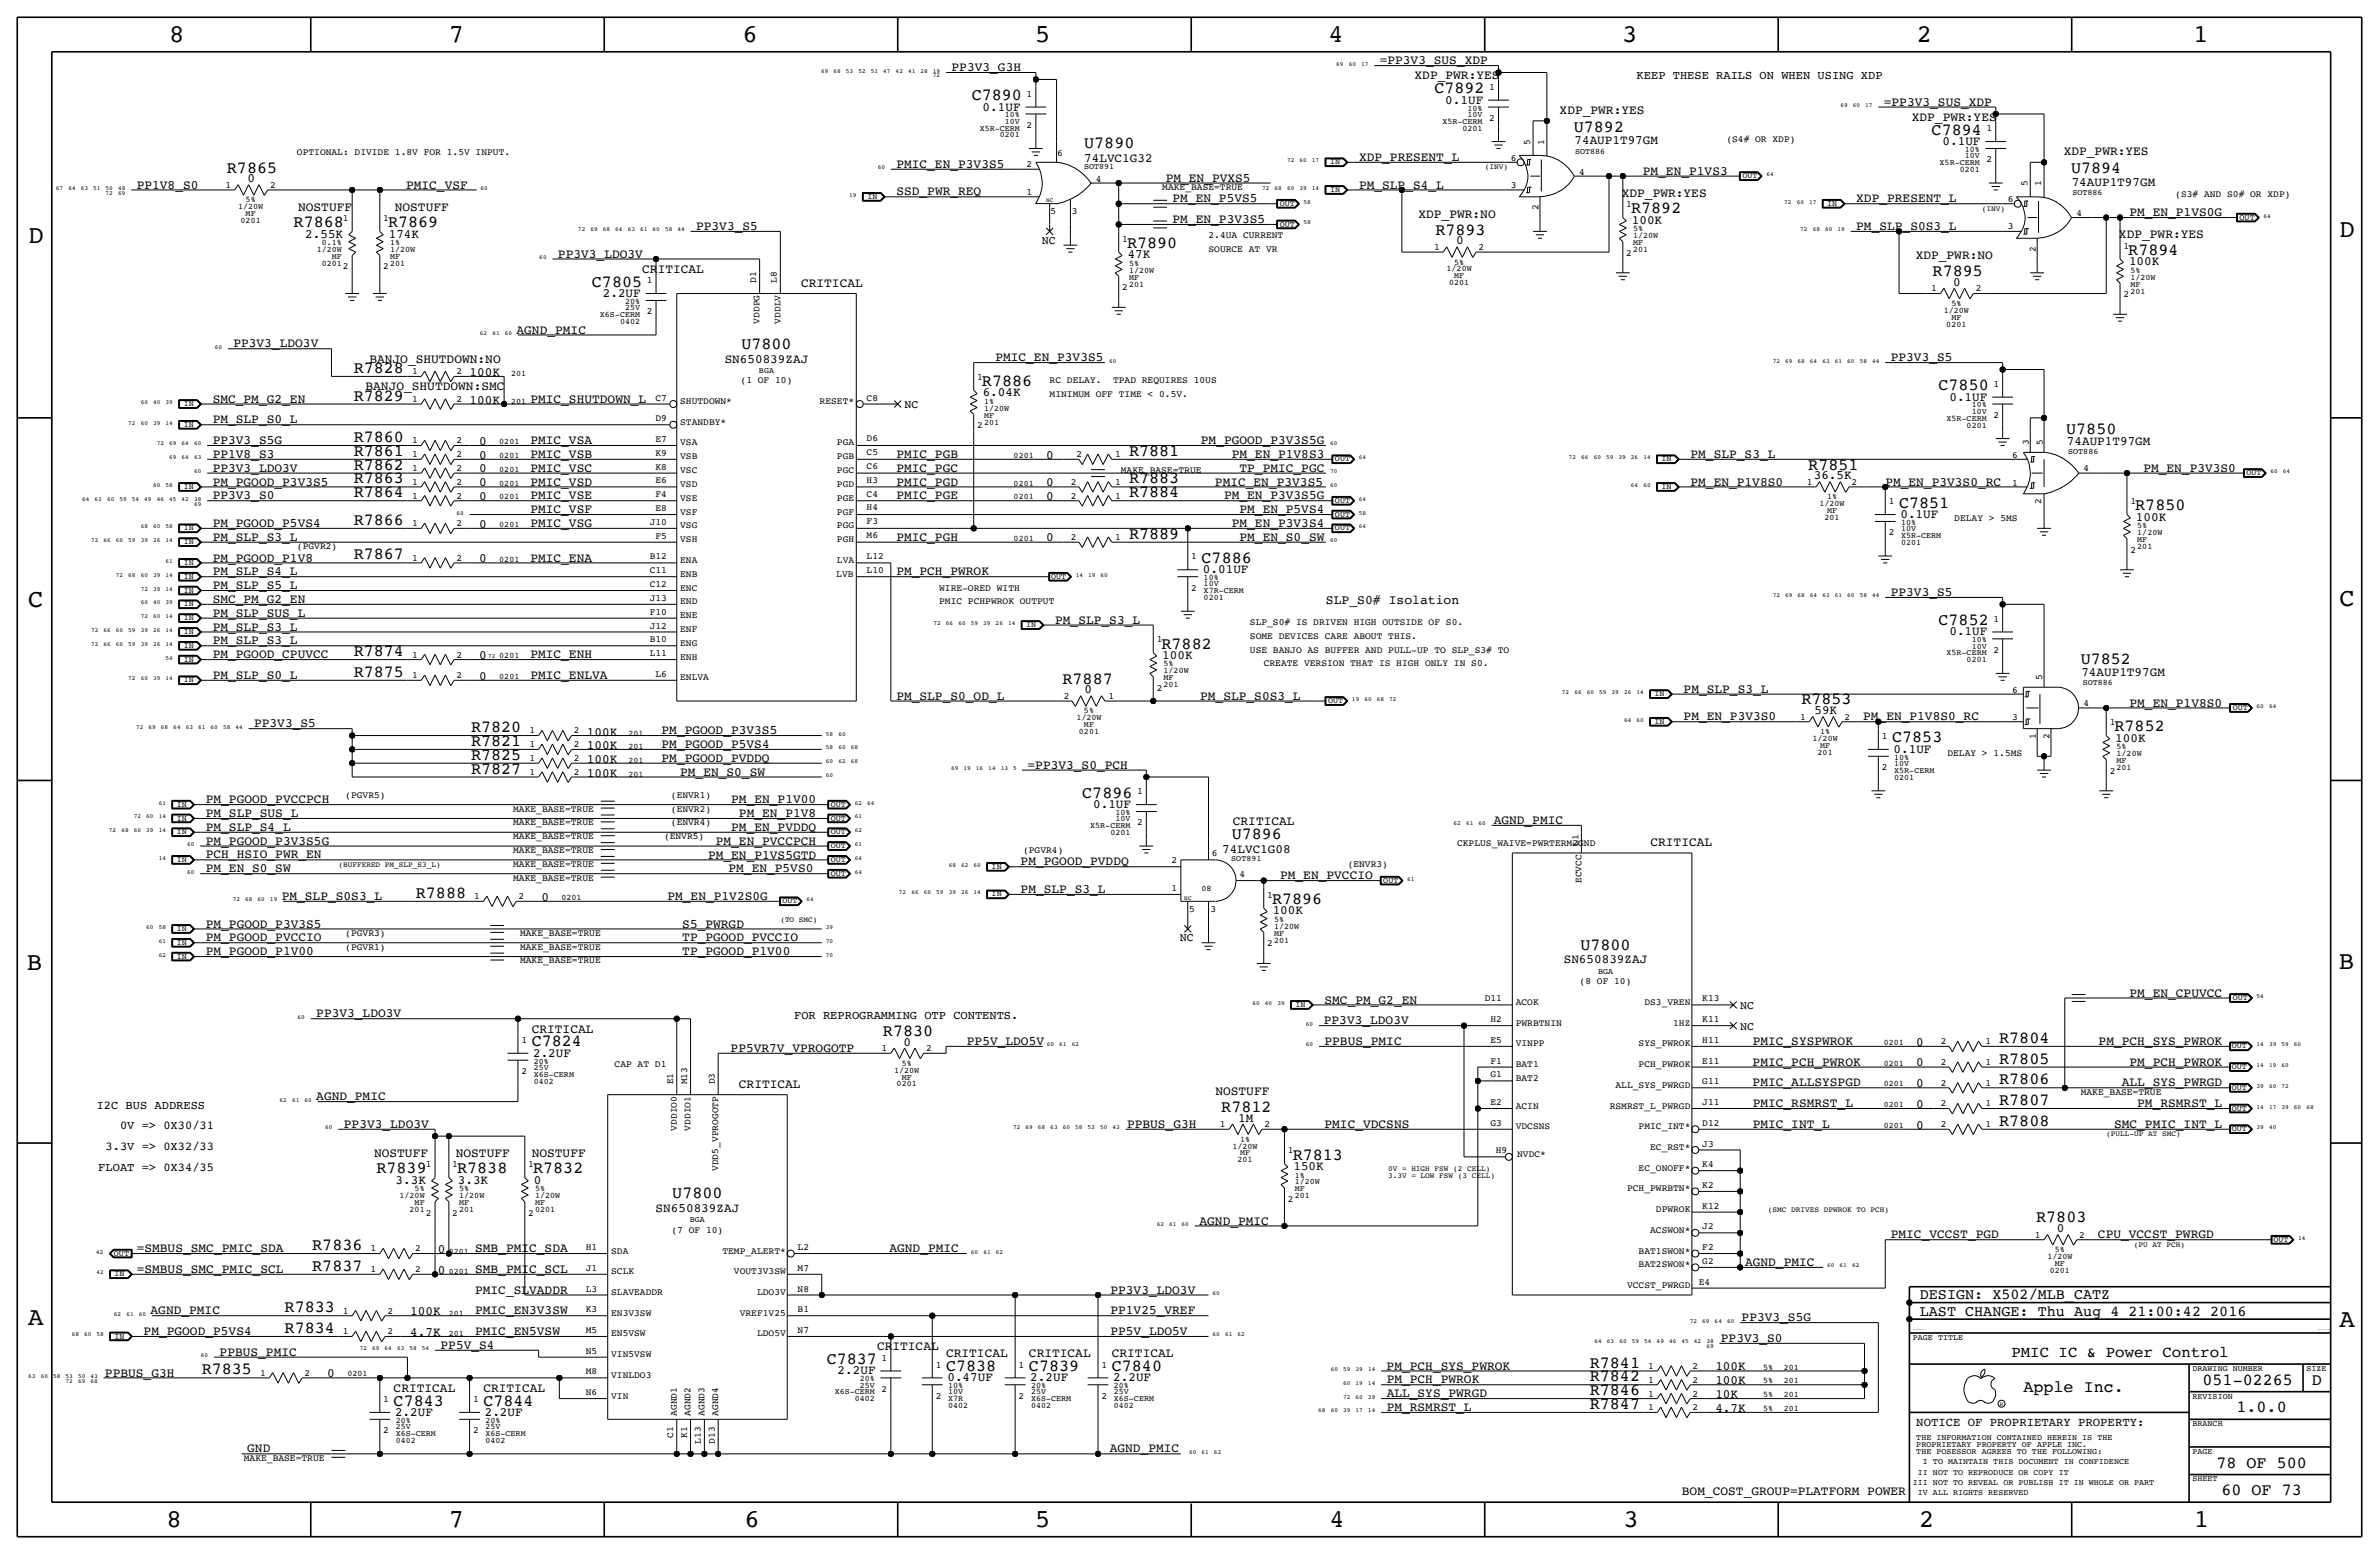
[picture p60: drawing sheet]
<svg xmlns="http://www.w3.org/2000/svg" width="875mm" height="572mm" viewBox="0 0 875 572" stroke-linecap="round" stroke-linejoin="round" font-family="sans-serif">
<defs><g id="words">
<g font-size="9.4">
<text x="62.2" y="15.5">8</text>
<text x="165.1" y="15.5">7</text>
<text x="273.1" y="15.5">6</text>
<text x="380.8" y="15.5">5</text>
<text x="488.7" y="15.5">4</text>
<text x="596.6" y="15.5">3</text>
<text x="705.1" y="15.5">2</text>
<text x="806.7" y="15.5">1</text>
<text x="10.4" y="89.4">D</text>
<text x="860.5" y="87.1">D</text>
<text x="10.4" y="223.3">C</text>
<text x="860.6" y="222.8">C</text>
<text x="9.9" y="356.6">B</text>
<text x="860.3" y="356.4">B</text>
<text x="10.4" y="487.4">A</text>
<text x="860.6" y="488.2">A</text>
<text x="61.2" y="561.6">8</text>
<text x="165.1" y="561.6">7</text>
<text x="273.8" y="561.6">6</text>
<text x="380.8" y="561.6">5</text>
<text x="489" y="561.6">4</text>
<text x="597.2" y="561.6">3</text>
<text x="705.9" y="561.6">2</text>
<text x="807" y="561.6">1</text>
</g>
<g font-size="6.2">
<text x="527.6" y="34.3">C7892</text>
<text x="357.4" y="36.8">C7890</text>
<text x="578.9" y="48.5">U7892</text>
<text x="710.5" y="49.5">C7894</text>
<text x="398.8" y="54.6">U7890</text>
<text x="83.5" y="63.5">R7865</text>
<text x="761.7" y="63.8">U7894</text>
<text x="108" y="83.6">R7868</text>
<text x="142.7" y="83.6">R7869</text>
<text x="599.9" y="78.5">R7892</text>
<text x="528" y="86.4">R7893</text>
<text x="414.5" y="91.2">R7890</text>
<text x="782.8" y="93.7">R7894</text>
<text x="710.8" y="101.6">R7895</text>
<text x="217.7" y="105.4">C7805</text>
<text x="272.7" y="128.3">U7800</text>
<text x="130.1" y="137.2">R7828</text>
<text x="361.2" y="142">R7886</text>
<text x="713" y="143.5">C7850</text>
<text x="130.1" y="147.3">R7829</text>
<text x="760" y="159.8">U7850</text>
<text x="130.1" y="162.6">R7860</text>
<text x="130.1" y="167.6">R7861</text>
<text x="415.3" y="167.6">R7881</text>
<text x="130.1" y="172.7">R7862</text>
<text x="665.1" y="172.7">R7851</text>
<text x="130.1" y="177.8">R7863</text>
<text x="415.3" y="177.8">R7883</text>
<text x="130.1" y="182.9">R7864</text>
<text x="415.3" y="182.9">R7884</text>
<text x="698.5" y="186.7">C7851</text>
<text x="785.4" y="187.7">R7850</text>
<text x="130.1" y="193">R7866</text>
<text x="415.3" y="198.1">R7889</text>
<text x="130.1" y="205.7">R7867</text>
<text x="442" y="207">C7886</text>
<text x="713" y="229.9">C7852</text>
<text x="427.2" y="238.5">R7882</text>
<text x="130.1" y="241.3">R7874</text>
<text x="765.3" y="244.3">U7852</text>
<text x="130.1" y="248.9">R7875</text>
<text x="390.8" y="251.5">R7887</text>
<text x="662.6" y="259.1">R7853</text>
<text x="173.3" y="269.2">R7820</text>
<text x="777.7" y="269">R7852</text>
<text x="173.3" y="274.3">R7821</text>
<text x="696" y="273.1">C7853</text>
<text x="173.3" y="279.4">R7825</text>
<text x="173.3" y="284.5">R7827</text>
<text x="398.1" y="293.4">C7896</text>
<text x="453" y="308.6">U7896</text>
<text x="153" y="330.2">R7888</text>
<text x="467.9" y="332.5">R7896</text>
<text x="581.3" y="349.2">U7800</text>
<text x="324.8" y="381">R7830</text>
<text x="735.3" y="383.5">R7804</text>
<text x="195.6" y="384.8">C7824</text>
<text x="735.3" y="391.2">R7805</text>
<text x="735.3" y="398.8">R7806</text>
<text x="735.3" y="406.4">R7807</text>
<text x="449.2" y="408.9">R7812</text>
<text x="735.3" y="414">R7808</text>
<text x="138.5" y="431.5">R7839</text>
<text x="168.1" y="431.5">R7838</text>
<text x="196.1" y="431.5">R7832</text>
<text x="475.5" y="426.5">R7813</text>
<text x="247.3" y="440.7">U7800</text>
<text x="748.9" y="449.6">R7803</text>
<text x="114.9" y="459.7">R7836</text>
<text x="114.9" y="467.4">R7837</text>
<text x="104.7" y="482.6">R7833</text>
<text x="104.7" y="490.2">R7834</text>
<text x="304.1" y="501.6">C7837</text>
<text x="584.8" y="502.9">R7841</text>
<text x="74.2" y="505.5">R7835</text>
<text x="348" y="504.2">C7838</text>
<text x="378.5" y="504.2">C7839</text>
<text x="408.9" y="504.2">C7840</text>
<text x="584.8" y="508">R7842</text>
<text x="810.1" y="509.3">051-02265</text>
<text x="850.3" y="509.3">D</text>
<text x="584.8" y="513.1">R7846</text>
<text x="744.2" y="511.8">Apple Inc.</text>
<text x="144.8" y="516.9">C7843</text>
<text x="177.8" y="516.9">C7844</text>
<text x="584.8" y="518.2">R7847</text>
<text x="822.6" y="519.4">1.0.0</text>
<text x="815.2" y="539.7">78 OF 500</text>
<text x="817.1" y="549.9">60 OF 73</text>
</g>
<text font-size="5.8" x="739.8" y="499.1">PMIC IC &amp; Power Control</text>
<g font-size="5.6">
<text x="706.1" y="477.8">DESIGN: X502/MLB_CATZ</text>
<text x="706.1" y="483.9">LAST CHANGE: Thu Aug 4 21:00:42 2016</text>
</g>
<text font-size="4.8" x="487.7" y="222.3">SLP_S0# Isolation</text>
<g font-size="4.7">
<text x="507.5" y="23.6">=PP3V3_SUS_XDP</text>
<text x="350" y="26.2">PP3V3_G3H</text>
<text x="520.3" y="29.2">XDP_PWR:YES</text>
<text x="361.4" y="40.6">0.1UF</text>
<text x="531.6" y="38.1">0.1UF</text>
<text x="573.6" y="41.9">XDP_PWR:YES</text>
<text x="692.9" y="38.9">=PP3V3_SUS_XDP</text>
<text x="703.2" y="44.5">XDP_PWR:YES</text>
<text x="579.1" y="53.1">74AUP1T97GM</text>
<text x="714.5" y="53.3">0.1UF</text>
<text x="398.8" y="59.7">74LVC1G32</text>
<text x="499.9" y="59.2">XDP_PRESENT_L</text>
<text x="759.1" y="57.2">XDP_PWR:YES</text>
<text x="329.7" y="61.7">PMIC_EN_P3V3S5</text>
<text x="604.2" y="64.3">PM_EN_P1VS3</text>
<text x="50.3" y="69.3">PP1V8_S0</text>
<text x="91.1" y="67.1">0</text>
<text x="149.4" y="69.3">PMIC_VSF</text>
<text x="329.7" y="71.9">SSD_PWR_REQ</text>
<text x="428.8" y="66.8">PM_EN_PVXS5</text>
<text x="499.9" y="69.3">PM_SLP_S4_L</text>
<text x="762" y="68.3">74AUP1T97GM</text>
<text x="109.6" y="77.5">NOSTUFF</text>
<text x="145.2" y="77.5">NOSTUFF</text>
<text x="431.3" y="74.4">PM_EN_P5VS5</text>
<text x="596.5" y="72.4">XDP_PWR:YES</text>
<text x="682.8" y="74.4">XDP_PRESENT_L</text>
<text x="431.3" y="82">PM_EN_P3V3S5</text>
<text x="521.7" y="80">XDP_PWR:NO</text>
<text x="600.2" y="82.3">100K</text>
<text x="783.3" y="79.5">PM_EN_P1VS0G</text>
<text x="112.3" y="87.4">2.55K</text>
<text x="143" y="87.4">174K</text>
<text x="256" y="84.6">PP3V3_S5</text>
<text x="535.6" y="89.9">0</text>
<text x="682.8" y="84.6">PM_SLP_S0S3_L</text>
<text x="779.4" y="87.6">XDP_PWR:YES</text>
<text x="205.2" y="94.7">PP3V3_LDO3V</text>
<text x="414.8" y="95">47K</text>
<text x="704.6" y="95.3">XDP_PWR:NO</text>
<text x="236.2" y="100.3">CRITICAL</text>
<text x="783.1" y="97.5">100K</text>
<text x="294.6" y="105.4">CRITICAL</text>
<text x="718.4" y="105.2">0</text>
<text x="221.7" y="109.2">2.2UF</text>
<text x="190" y="122.7">AGND_PMIC</text>
<text x="85.9" y="127.8">PP3V3_LDO3V</text>
<text x="135.9" y="133.4">BANJO_SHUTDOWN:NO</text>
<text x="266.6" y="133.4">SN650839ZAJ</text>
<text x="366.1" y="132.8">PMIC_EN_P3V3S5</text>
<text x="695.5" y="132.8">PP3V3_S5</text>
<text x="134.4" y="143.5">BANJO_SHUTDOWN:SMC</text>
<text x="172.7" y="138.4">100K</text>
<text x="78.2" y="148.1">SMC_PM_G2_EN</text>
<text x="172.7" y="148.6">100K</text>
<text x="195.1" y="148.1">PMIC_SHUTDOWN_L</text>
<text x="361.4" y="145.8">6.04K</text>
<text x="717" y="147.3">0.1UF</text>
<text x="78.2" y="155.7">PM_SLP_S0_L</text>
<text x="78.2" y="163.3">PP3V3_S5G</text>
<text x="176.3" y="163.6">0</text>
<text x="195.1" y="163.3">PMIC_VSA</text>
<text x="441.7" y="163.3">PM_PGOOD_P3V3S5G</text>
<text x="760.2" y="163.8">74AUP1T97GM</text>
<text x="78.2" y="168.4">PP1V8_S3</text>
<text x="78.2" y="173.5">PP3V3_LDO3V</text>
<text x="176.3" y="173.7">0</text>
<text x="176.3" y="168.7">0</text>
<text x="195.1" y="168.4">PMIC_VSB</text>
<text x="195.1" y="173.5">PMIC_VSC</text>
<text x="329.7" y="173.5">PMIC_PGC</text>
<text x="329.7" y="168.4">PMIC_PGB</text>
<text x="384.8" y="168.7">0</text>
<text x="453.1" y="168.4">PM_EN_P1V8S3</text>
<text x="455.9" y="173.5">TP_PMIC_PGC</text>
<text x="621.8" y="168.4">PM_SLP_S3_L</text>
<text x="788.4" y="173.5">PM_EN_P3V3S0</text>
<text x="78.2" y="178.6">PM_PGOOD_P3V3S5</text>
<text x="176.3" y="178.8">0</text>
<text x="195.1" y="178.6">PMIC_VSD</text>
<text x="329.7" y="178.6">PMIC_PGD</text>
<text x="384.8" y="178.8">0</text>
<text x="446.9" y="178.6">PMIC_EN_P3V3S5</text>
<text x="621.8" y="178.6">PM_EN_P1V8S0</text>
<text x="667.1" y="176.3">36.5K</text>
<text x="693.5" y="178.6">PM_EN_P3V3S0_RC</text>
<text x="78.2" y="183.7">PP3V3_S0</text>
<text x="176.3" y="183.9">0</text>
<text x="195.1" y="183.6">PMIC_VSE</text>
<text x="329.7" y="183.6">PMIC_PGE</text>
<text x="384.8" y="183.9">0</text>
<text x="450.2" y="183.6">PM_EN_P3V3S5G</text>
<text x="195.1" y="188.7">PMIC_VSF</text>
<text x="455.9" y="188.7">PM_EN_P5VS4</text>
<text x="699" y="190.5">0.1UF</text>
<text x="785.6" y="191.5">100K</text>
<text x="78.2" y="193.8">PM_PGOOD_P5VS4</text>
<text x="176.3" y="194.1">0</text>
<text x="195.1" y="193.8">PMIC_VSG</text>
<text x="453.1" y="193.8">PM_EN_P3V3S4</text>
<text x="78.2" y="198.9">PM_SLP_S3_L</text>
<text x="329.7" y="198.9">PMIC_PGH</text>
<text x="384.8" y="199.1">0</text>
<text x="455.9" y="198.9">PM_EN_S0_SW</text>
<text x="78.2" y="206.5">PM_PGOOD_P1V8</text>
<text x="176.3" y="206.8">0</text>
<text x="195.1" y="206.5">PMIC_ENA</text>
<text x="78.2" y="211.6">PM_SLP_S4_L</text>
<text x="329.7" y="211.6">PM_PCH_PWROK</text>
<text x="442.5" y="210.8">0.01UF</text>
<text x="78.2" y="221.7">SMC_PM_G2_EN</text>
<text x="78.2" y="216.7">PM_SLP_S5_L</text>
<text x="695.5" y="219.2">PP3V3_S5</text>
<text x="78.2" y="226.8">PM_SLP_SUS_L</text>
<text x="78.2" y="231.9">PM_SLP_S3_L</text>
<text x="388.1" y="229.4">PM_SLP_S3_L</text>
<text x="717" y="233.7">0.1UF</text>
<text x="78.2" y="237">PM_SLP_S3_L</text>
<text x="78.2" y="242.1">PM_PGOOD_CPUVCC</text>
<text x="176.3" y="242.3">0</text>
<text x="195.1" y="242.1">PMIC_ENH</text>
<text x="427.5" y="242.3">100K</text>
<text x="78.2" y="249.7">PM_SLP_S0_L</text>
<text x="176.3" y="249.9">0</text>
<text x="195.1" y="249.7">PMIC_ENLVA</text>
<text x="765.6" y="248.7">74AUP1T97GM</text>
<text x="329.7" y="257.3">PM_SLP_S0_OD_L</text>
<text x="398.9" y="255">0</text>
<text x="441.5" y="257.3">PM_SLP_S0S3_L</text>
<text x="619.3" y="254.8">PM_SLP_S3_L</text>
<text x="667.4" y="262.6">59K</text>
<text x="783.3" y="259.9">PM_EN_P1V8S0</text>
<text x="93.5" y="267.5">PP3V3_S5</text>
<text x="619.3" y="264.9">PM_EN_P3V3S0</text>
<text x="685.3" y="264.9">PM_EN_P1V8S0_RC</text>
<text x="215.9" y="275.6">100K</text>
<text x="215.9" y="270.5">100K</text>
<text x="243.3" y="270">PM_PGOOD_P3V3S5</text>
<text x="243.3" y="275.1">PM_PGOOD_P5VS4</text>
<text x="778" y="272.8">100K</text>
<text x="215.9" y="280.7">100K</text>
<text x="243.3" y="280.2">PM_PGOOD_PVDDQ</text>
<text x="696.5" y="276.9">0.1UF</text>
<text x="215.9" y="285.8">100K</text>
<text x="250.2" y="285.2">PM_EN_S0_SW</text>
<text x="378" y="282.7">=PP3V3_S0_PCH</text>
<text x="75.7" y="295.4">PM_PGOOD_PVCCPCH</text>
<text x="269" y="295.4">PM_EN_P1V00</text>
<text x="402.1" y="297.2">0.1UF</text>
<text x="75.7" y="305.6">PM_SLP_S4_L</text>
<text x="75.7" y="300.5">PM_SLP_SUS_L</text>
<text x="269" y="305.6">PM_EN_PVDDQ</text>
<text x="271.8" y="300.5">PM_EN_P1V8</text>
<text x="453.5" y="303.5">CRITICAL</text>
<text x="549.4" y="303">AGND_PMIC</text>
<text x="75.7" y="310.6">PM_PGOOD_P3V3S5G</text>
<text x="263.3" y="310.6">PM_EN_PVCCPCH</text>
<text x="607.1" y="311.2">CRITICAL</text>
<text x="75.7" y="315.7">PCH_HSIO_PWR_EN</text>
<text x="260.4" y="315.7">PM_EN_P1VS5GTD</text>
<text x="449.6" y="313.7">74LVC1G08</text>
<text x="75.7" y="320.8">PM_EN_S0_SW</text>
<text x="268" y="320.8">PM_EN_P5VS0</text>
<text x="375.4" y="318.3">PM_PGOOD_PVDDQ</text>
<text x="470.9" y="323.3">PM_EN_PVCCIO</text>
<text x="375.4" y="328.4">PM_SLP_S3_L</text>
<text x="103.6" y="331">PM_SLP_S0S3_L</text>
<text x="199.1" y="331.2">0</text>
<text x="245.5" y="331">PM_EN_P1V2S0G</text>
<text x="75.7" y="341.1">PM_PGOOD_P3V3S5</text>
<text x="251" y="341.1">S5_PWRGD</text>
<text x="468.1" y="336.3">100K</text>
<text x="75.7" y="346.2">PM_PGOOD_PVCCIO</text>
<text x="251" y="346.2">TP_PGOOD_PVCCIO</text>
<text x="75.7" y="351.3">PM_PGOOD_P1V00</text>
<text x="251" y="351.3">TP_PGOOD_P1V00</text>
<text x="575.2" y="354.3">SN650839ZAJ</text>
<text x="487.2" y="369.1">SMC_PM_G2_EN</text>
<text x="783.3" y="366.5">PM_EN_CPUVCC</text>
<text x="116.3" y="374.2">PP3V3_LDO3V</text>
<text x="486.9" y="376.7">PP3V3_LDO3V</text>
<text x="195.6" y="379.7">CRITICAL</text>
<text x="196.1" y="388.6">2.2UF</text>
<text x="268.7" y="386.9">PP5VR7V_VPROGOTP</text>
<text x="332.4" y="384.6">0</text>
<text x="355.6" y="384.3">PP5V_LDO5V</text>
<text x="487.2" y="384.3">PPBUS_PMIC</text>
<text x="644.7" y="384.3">PMIC_SYSPWROK</text>
<text x="704.8" y="384.6">0</text>
<text x="771.9" y="384.3">PM_PCH_SYS_PWROK</text>
<text x="644.7" y="391.9">PMIC_PCH_PWROK</text>
<text x="704.8" y="392.2">0</text>
<text x="783.3" y="391.9">PM_PCH_PWROK</text>
<text x="271.8" y="400.1">CRITICAL</text>
<text x="644.7" y="399.5">PMIC_ALLSYSPGD</text>
<text x="704.8" y="399.8">0</text>
<text x="780.4" y="399.5">ALL_SYS_PWRGD</text>
<text x="116.3" y="404.6">AGND_PMIC</text>
<text x="447" y="402.6">NOSTUFF</text>
<text x="644.7" y="407.2">PMIC_RSMRST_L</text>
<text x="704.8" y="407.4">0</text>
<text x="786.1" y="407.2">PM_RSMRST_L</text>
<text x="455.4" y="412.5">1M</text>
<text x="126.5" y="414.8">PP3V3_LDO3V</text>
<text x="414.5" y="414.8">PPBUS_G3H</text>
<text x="487.2" y="414.8">PMIC_VDCSNS</text>
<text x="644.7" y="414.8">PMIC_INT_L</text>
<text x="704.8" y="415">0</text>
<text x="777.6" y="414.8">SMC_PMIC_INT_L</text>
<text x="137.6" y="425.5">NOSTUFF</text>
<text x="167.6" y="425.5">NOSTUFF</text>
<text x="195.6" y="425.5">NOSTUFF</text>
<text x="475.7" y="430.3">150K</text>
<text x="145.5" y="435.4">3.3K</text>
<text x="168.4" y="435.4">3.3K</text>
<text x="196.3" y="435.4">0</text>
<text x="241.2" y="445.8">SN650839ZAJ</text>
<text x="441.2" y="450.3">AGND_PMIC</text>
<text x="695.5" y="455.4">PMIC_VCCST_PGD</text>
<text x="756.5" y="453.1">0</text>
<text x="771.7" y="455.4">CPU_VCCST_PWRGD</text>
<text x="50.3" y="460.5">=SMBUS_SMC_PMIC_SDA</text>
<text x="161" y="460.8">0</text>
<text x="174.8" y="460.5">SMB_PMIC_SDA</text>
<text x="327.2" y="460.5">AGND_PMIC</text>
<text x="641.9" y="465.6">AGND_PMIC</text>
<text x="50.3" y="468.1">=SMBUS_SMC_PMIC_SCL</text>
<text x="161" y="468.4">0</text>
<text x="174.8" y="468.1">SMB_PMIC_SCL</text>
<text x="174.8" y="475.7">PMIC_SLVADDR</text>
<text x="408.4" y="475.8">PP3V3_LDO3V</text>
<text x="55.4" y="483.4">AGND_PMIC</text>
<text x="150.9" y="483.6">100K</text>
<text x="174.8" y="483.4">PMIC_EN3V3SW</text>
<text x="408.4" y="483.4">PP1V25_VREF</text>
<text x="640.6" y="485.9">PP3V3_S5G</text>
<text x="52.8" y="491">PM_PGOOD_P5VS4</text>
<text x="150.9" y="491.2">4.7K</text>
<text x="174.8" y="491">PMIC_EN5VSW</text>
<text x="408.4" y="491">PP5V_LDO5V</text>
<text x="162.1" y="496.1">PP5V_S4</text>
<text x="322.6" y="496.6">CRITICAL</text>
<text x="633" y="493.5">PP3V3_S0</text>
<text x="80.8" y="498.6">PPBUS_PMIC</text>
<text x="348" y="499.1">CRITICAL</text>
<text x="378.5" y="499.1">CRITICAL</text>
<text x="408.9" y="499.1">CRITICAL</text>
<text x="510" y="503.7">PM_PCH_SYS_PWROK</text>
<text x="630.9" y="503.9">100K</text>
<text x="38.6" y="506.2">PPBUS_G3H</text>
<text x="120.4" y="506.5">0</text>
<text x="308.1" y="505.5">2.2UF</text>
<text x="348.5" y="508">0.47UF</text>
<text x="379" y="508">2.2UF</text>
<text x="409.4" y="508">2.2UF</text>
<text x="510" y="508.8">PM_PCH_PWROK</text>
<text x="630.9" y="509">100K</text>
<text x="144.8" y="511.8">CRITICAL</text>
<text x="177.8" y="511.8">CRITICAL</text>
<text x="510" y="513.9">ALL_SYS_PWRGD</text>
<text x="630.9" y="514.1">10K</text>
<text x="145.3" y="520.7">2.2UF</text>
<text x="178.3" y="520.7">2.2UF</text>
<text x="510" y="518.9">PM_RSMRST_L</text>
<text x="630.9" y="519.2">4.7K</text>
<text x="90.9" y="534.2">GND</text>
<text x="408.2" y="534.2">AGND_PMIC</text>
<text x="618.6" y="549.9">BOM_COST_GROUP=PLATFORM POWER</text>
</g>
<text font-size="4.5" x="704.8" y="524.5">NOTICE OF PROPRIETARY PROPERTY:</text>
<g font-size="4.4">
<text x="602" y="29.2">KEEP THESE RAILS ON WHEN USING XDP</text>
<text x="292.1" y="374.6">FOR REPROGRAMMING OTP CONTENTS.</text>
<text x="35.6" y="407.7">I2C BUS ADDRESS</text>
<text x="44.1" y="415.3">0V =&gt; 0X30/31</text>
<text x="38.8" y="422.9">3.3V =&gt; 0X32/33</text>
<text x="36.2" y="430.5">FLOAT =&gt; 0X34/35</text>
</g>
<g font-size="4.3">
<text x="383.2" y="89.7">NC</text>
<text x="332.7" y="150.2">NC</text>
<text x="434" y="346.2">NC</text>
<text x="640.1" y="371.2">NC</text>
<text x="640.1" y="378.8">NC</text>
</g>
<g font-size="3.5">
<text x="377.6" y="35.6">1</text>
<text x="547.8" y="33">1</text>
<text x="377.6" y="47">2</text>
<text x="547.8" y="44.5">2</text>
<text x="562.9" y="53.3" transform="rotate(-90 562.9 53.3)">5</text>
<text x="567.9" y="53.3" transform="rotate(-90 567.9 53.3)">1</text>
<text x="635" y="52.1">(S4# OR XDP)</text>
<text x="730.7" y="48.3">1</text>
<text x="109.2" y="57.2">OPTIONAL: DIVIDE 1.8V FOR 1.5V INPUT.</text>
<text x="388.9" y="57.4">6</text>
<text x="555.7" y="59.2">6</text>
<text x="730.7" y="59.7">2</text>
<text x="377.6" y="61.5">2</text>
<text x="580.9" y="64.3">4</text>
<text x="83" y="69.1">1</text>
<text x="99.3" y="69.1">2</text>
<text x="377.6" y="71.6">1</text>
<text x="403.1" y="66.8">4</text>
<text x="427.5" y="69.9">MAKE_BASE=TRUE</text>
<text x="555.7" y="69.1">3</text>
<text x="745.7" y="68.6" transform="rotate(-90 745.7 68.6)">5</text>
<text x="750.8" y="68.6" transform="rotate(-90 750.8 68.6)">1</text>
<text x="565.9" y="77.3" transform="rotate(-90 565.9 77.3)">2</text>
<text x="598.2" y="76.2">1</text>
<text x="738.5" y="74.4">6</text>
<text x="800.1" y="72.4">(S3# AND S0# OR XDP)</text>
<text x="126.1" y="81.3">1</text>
<text x="141" y="81.3">1</text>
<text x="386.3" y="78.7">5</text>
<text x="394.2" y="78.7">3</text>
<text x="763.8" y="79.5">4</text>
<text x="412.7" y="88.9">1</text>
<text x="444.5" y="87.6">2.4UA CURRENT</text>
<text x="738.5" y="84.3">3</text>
<text x="444.5" y="92.7">SOURCE AT VR</text>
<text x="527.5" y="91.9">1</text>
<text x="543.8" y="91.9">2</text>
<text x="598.2" y="94">2</text>
<text x="748.8" y="92.5" transform="rotate(-90 748.8 92.5)">2</text>
<text x="781" y="91.4">1</text>
<text x="126.1" y="99.1">2</text>
<text x="141" y="99.1">2</text>
<text x="237.9" y="104.1">1</text>
<text x="278.1" y="104.1" transform="rotate(-90 278.1 104.1)">D1</text>
<text x="285.7" y="104.1" transform="rotate(-90 285.7 104.1)">L8</text>
<text x="412.7" y="106.7">2</text>
<text x="710.4" y="107.2">1</text>
<text x="726.7" y="107.2">2</text>
<text x="781" y="109.2">2</text>
<text x="237.9" y="115.6">2</text>
<text x="279.4" y="119.1" transform="rotate(-90 279.4 119.1)">VDDPG</text>
<text x="287" y="119.1" transform="rotate(-90 287 119.1)">VDDLV</text>
<text x="151.6" y="137.7">1</text>
<text x="167.9" y="137.7">2</text>
<text x="272.4" y="141">(1 OF 10)</text>
<text x="359.4" y="139.7">1</text>
<text x="386.1" y="141">RC DELAY.</text>
<text x="409.4" y="141">TPAD REQUIRES 10US</text>
<text x="733.2" y="142.2">1</text>
<text x="151.6" y="147.8">1</text>
<text x="167.9" y="147.8">2</text>
<text x="241.1" y="147.3">C7</text>
<text x="250.2" y="148.6">SHUTDOWN*</text>
<text x="301.5" y="148.6">RESET*</text>
<text x="318.8" y="147.3">C8</text>
<text x="386.1" y="146.1">MINIMUM OFF TIME &lt; 0.5V.</text>
<text x="241.1" y="154.9">D9</text>
<text x="733.2" y="153.7">2</text>
<text x="250.2" y="156.2">STANDBY*</text>
<text x="359.4" y="157.5">2</text>
<text x="151.6" y="163.1">1</text>
<text x="167.9" y="163.1">2</text>
<text x="241.1" y="167.6">K9</text>
<text x="241.1" y="162.6">E7</text>
<text x="250.2" y="163.8">VSA</text>
<text x="307.8" y="163.8">PGA</text>
<text x="318.8" y="167.4">C5</text>
<text x="318.8" y="162.3">D6</text>
<text x="746.3" y="163.6" transform="rotate(-90 746.3 163.6)">3</text>
<text x="751.3" y="163.6" transform="rotate(-90 751.3 163.6)">5</text>
<text x="151.6" y="173.2">1</text>
<text x="151.6" y="168.1">1</text>
<text x="167.9" y="173.2">2</text>
<text x="167.9" y="168.1">2</text>
<text x="241.1" y="172.7">K8</text>
<text x="250.2" y="168.9">VSB</text>
<text x="250.2" y="174">VSC</text>
<text x="307.8" y="168.9">PGB</text>
<text x="307.8" y="174">PGC</text>
<text x="318.8" y="172.5">C6</text>
<text x="396" y="168.1">2</text>
<text x="410.2" y="168.1">1</text>
<text x="412.3" y="174">MAKE_BASE=TRUE</text>
<text x="740.1" y="168.4">6</text>
<text x="766.3" y="173.2">4</text>
<text x="151.6" y="178.3">1</text>
<text x="167.9" y="178.3">2</text>
<text x="241.1" y="177.8">E6</text>
<text x="250.2" y="179.1">VSD</text>
<text x="307.8" y="179.1">PGD</text>
<text x="318.8" y="177.5">H3</text>
<text x="393.9" y="178.3">2</text>
<text x="410.2" y="178.3">1</text>
<text x="664.6" y="178.3">1</text>
<text x="681" y="178.3">2</text>
<text x="740.1" y="178.6">1</text>
<text x="151.6" y="183.4">1</text>
<text x="167.9" y="183.4">2</text>
<text x="241.1" y="182.9">F4</text>
<text x="250.2" y="184.1">VSE</text>
<text x="307.8" y="184.1">PGE</text>
<text x="318.8" y="182.6">C4</text>
<text x="393.9" y="183.4">2</text>
<text x="410.2" y="183.4">1</text>
<text x="694.7" y="185.4">1</text>
<text x="750.8" y="185.3" transform="rotate(-90 750.8 185.3)">2</text>
<text x="783.6" y="185.4">1</text>
<text x="241.1" y="188">E8</text>
<text x="250.2" y="189.2">VSF</text>
<text x="307.8" y="189.2">PGF</text>
<text x="318.8" y="187.7">H4</text>
<text x="718.8" y="191.8">DELAY &gt; 5MS</text>
<text x="151.6" y="193.5">1</text>
<text x="167.9" y="193.5">2</text>
<text x="239" y="193">J10</text>
<text x="250.2" y="194.3">VSG</text>
<text x="307.8" y="194.3">PGG</text>
<text x="318.8" y="197.9">M6</text>
<text x="318.8" y="192.8">F3</text>
<text x="694.7" y="196.9">2</text>
<text x="109.2" y="201.9">(PGVR2)</text>
<text x="241.1" y="198.1">F5</text>
<text x="250.2" y="199.4">VSH</text>
<text x="307.8" y="199.4">PGH</text>
<text x="393.9" y="198.6">2</text>
<text x="410.2" y="198.6">1</text>
<text x="783.6" y="203.2">2</text>
<text x="151.6" y="206.2">1</text>
<text x="167.9" y="206.2">2</text>
<text x="239" y="205.7">B12</text>
<text x="250.2" y="207">ENA</text>
<text x="307.8" y="207">LVA</text>
<text x="318.8" y="205.7">L12</text>
<text x="438.1" y="205.7">1</text>
<text x="239" y="215.9">C12</text>
<text x="239" y="210.8">C11</text>
<text x="250.2" y="212.1">ENB</text>
<text x="307.6" y="212.1">LVB</text>
<text x="318.8" y="210.8">L10</text>
<text x="239" y="221">J13</text>
<text x="250.2" y="217.2">ENC</text>
<text x="345.4" y="217.2">WIRE-ORED WITH</text>
<text x="438.1" y="217.2">2</text>
<text x="239" y="226.1">F10</text>
<text x="250.2" y="222.2">END</text>
<text x="250.2" y="227.3">ENE</text>
<text x="345.4" y="222.3">PMIC PCHPWROK OUTPUT</text>
<text x="239" y="231.1">J12</text>
<text x="250.2" y="232.4">ENF</text>
<text x="459.7" y="229.9">SLP_S0# IS DRIVEN HIGH OUTSIDE OF S0.</text>
<text x="733.2" y="228.6">1</text>
<text x="239" y="236.2">B10</text>
<text x="250.2" y="237.5">ENG</text>
<text x="425.4" y="236.2">1</text>
<text x="459.7" y="234.9">SOME DEVICES CARE ABOUT THIS.</text>
<text x="151.6" y="241.8">1</text>
<text x="167.9" y="241.8">2</text>
<text x="239" y="241.3">L11</text>
<text x="250.2" y="242.6">ENH</text>
<text x="459.7" y="240">USE BANJO AS BUFFER AND PULL-UP TO SLP_S3# TO</text>
<text x="464.8" y="245.1">CREATE VERSION THAT IS HIGH ONLY IN S0.</text>
<text x="733.2" y="240">2</text>
<text x="151.6" y="249.4">1</text>
<text x="167.9" y="249.4">2</text>
<text x="241.1" y="248.9">L6</text>
<text x="250.2" y="250.2">ENLVA</text>
<text x="751.1" y="250.2" transform="rotate(-90 751.1 250.2)">5</text>
<text x="391.3" y="257">2</text>
<text x="407.7" y="257">1</text>
<text x="425.4" y="254">2</text>
<text x="740.1" y="254.8">6</text>
<text x="766.3" y="259.6">4</text>
<text x="194.7" y="269.7">1</text>
<text x="211.1" y="269.7">2</text>
<text x="662.1" y="264.7">1</text>
<text x="678.4" y="264.7">2</text>
<text x="740.1" y="264.9">3</text>
<text x="776" y="266.7">1</text>
<text x="194.7" y="274.8">1</text>
<text x="211.1" y="274.8">2</text>
<text x="692.1" y="271.8">1</text>
<text x="748.8" y="271.9" transform="rotate(-90 748.8 271.9)">1</text>
<text x="753.9" y="271.9" transform="rotate(-90 753.9 271.9)">2</text>
<text x="194.7" y="279.9">1</text>
<text x="211.1" y="279.9">2</text>
<text x="716.3" y="278.1">DELAY &gt; 1.5MS</text>
<text x="194.7" y="285">1</text>
<text x="211.1" y="285">2</text>
<text x="692.1" y="283.2">2</text>
<text x="776" y="284.5">2</text>
<text x="127" y="293.4">(PGVR5)</text>
<text x="246.8" y="293.4">(ENVR1)</text>
<text x="418.2" y="292.1">1</text>
<text x="188.8" y="298.5">MAKE_BASE=TRUE</text>
<text x="246.8" y="298.5">(ENVR2)</text>
<text x="188.8" y="303.5">MAKE_BASE=TRUE</text>
<text x="246.8" y="303.5">(ENVR4)</text>
<text x="418.2" y="303.5">2</text>
<text x="188.8" y="308.6">MAKE_BASE=TRUE</text>
<text x="244.2" y="308.6">(ENVR5)</text>
<text x="535.9" y="311.2">CKPLUS_WAIVE=PWRTERM2GND</text>
<text x="580.6" y="311.2" transform="rotate(-90 580.6 311.2)">L1</text>
<text x="188.8" y="313.7">MAKE_BASE=TRUE</text>
<text x="376.3" y="313.7">(PGVR4)</text>
<text x="431" y="317.5">2</text>
<text x="445.8" y="315">6</text>
<text x="188.8" y="318.8">MAKE_BASE=TRUE</text>
<text x="188.8" y="323.9">MAKE_BASE=TRUE</text>
<text x="455.9" y="322.6">4</text>
<text x="495.7" y="318.8">(ENVR3)</text>
<text x="431" y="327.7">1</text>
<text x="581.7" y="324.8" transform="rotate(-90 581.7 324.8)">ECVCC</text>
<text x="174.4" y="330.7">1</text>
<text x="190.8" y="330.7">2</text>
<text x="437.4" y="335.3">5</text>
<text x="445.3" y="335.3">3</text>
<text x="466.1" y="330.2">1</text>
<text x="127" y="344.2">(PGVR3)</text>
<text x="191.3" y="344.2">MAKE_BASE=TRUE</text>
<text x="466.1" y="348">2</text>
<text x="127" y="349.3">(PGVR1)</text>
<text x="191.3" y="349.2">MAKE_BASE=TRUE</text>
<text x="191.3" y="354.3">MAKE_BASE=TRUE</text>
<text x="581" y="362">(8 OF 10)</text>
<text x="546.1" y="368.3">D11</text>
<text x="557.5" y="369.6">ACOK</text>
<text x="604.8" y="369.6">DS3_VREN</text>
<text x="626.1" y="368.3">K13</text>
<text x="548.2" y="375.9">H2</text>
<text x="557.5" y="377.2">PWRBTNIN</text>
<text x="615.4" y="377.2">1HZ</text>
<text x="626.1" y="375.9">K11</text>
<text x="191.8" y="383.5">1</text>
<text x="548.2" y="383.5">E5</text>
<text x="626.1" y="383.5">H11</text>
<text x="324.3" y="386.6">1</text>
<text x="340.6" y="386.6">2</text>
<text x="557.5" y="384.8">VINPP</text>
<text x="602.7" y="384.8">SYS_PWROK</text>
<text x="713.9" y="384">2</text>
<text x="730.2" y="384">1</text>
<text x="191.8" y="395">2</text>
<text x="226.1" y="392.4">CAP AT D1</text>
<text x="548.2" y="391.2">F1</text>
<text x="557.5" y="392.4">BAT1</text>
<text x="602.7" y="392.4">PCH_PWROK</text>
<text x="626.1" y="391.2">E11</text>
<text x="713.9" y="391.7">2</text>
<text x="730.2" y="391.7">1</text>
<text x="247.6" y="398.8" transform="rotate(-90 247.6 398.8)">E1</text>
<text x="252.7" y="398.8" transform="rotate(-90 252.7 398.8)">M13</text>
<text x="262.9" y="398.8" transform="rotate(-90 262.9 398.8)">D3</text>
<text x="548.2" y="396.2">G1</text>
<text x="557.5" y="397.5">BAT2</text>
<text x="594.2" y="400">ALL_SYS_PWRGD</text>
<text x="626.1" y="398.8">G11</text>
<text x="713.9" y="399.3">2</text>
<text x="730.2" y="399.3">1</text>
<text x="548.2" y="406.4">E2</text>
<text x="557.5" y="407.7">ACIN</text>
<text x="592.1" y="407.7">RSMRST_L_PWRGD</text>
<text x="626.1" y="406.4">J11</text>
<text x="713.9" y="406.9">2</text>
<text x="730.2" y="406.9">1</text>
<text x="765.3" y="402.6">MAKE_BASE=TRUE</text>
<text x="248.9" y="415.8" transform="rotate(-90 248.9 415.8)">VDDIO0</text>
<text x="254" y="415.8" transform="rotate(-90 254 415.8)">VDDIO1</text>
<text x="448.7" y="414.5">1</text>
<text x="465.1" y="414.5">2</text>
<text x="548.2" y="414">G3</text>
<text x="557.5" y="415.3">VDCSNS</text>
<text x="602.7" y="415.3">PMIC_INT*</text>
<text x="626.1" y="414">D12</text>
<text x="713.9" y="414.5">2</text>
<text x="730.2" y="414.5">1</text>
<text x="473.7" y="424.2">1</text>
<text x="550.2" y="424.1">H9</text>
<text x="558" y="425.4">NVDC*</text>
<text x="607" y="422.9">EC_RST*</text>
<text x="626.1" y="421.6">J3</text>
<text x="156.6" y="429.3">1</text>
<text x="166.4" y="429.3">1</text>
<text x="194.3" y="429.3">1</text>
<text x="264.2" y="430.7" transform="rotate(-90 264.2 430.7)">VDD5_VPROGOTP</text>
<text x="602.7" y="430.5">EC_ONOFF*</text>
<text x="626.1" y="429.3">K4</text>
<text x="626.1" y="436.9">K2</text>
<text x="473.7" y="442">2</text>
<text x="598.5" y="438.1">PCH_PWRBTN*</text>
<text x="156.6" y="447">2</text>
<text x="166.4" y="447">2</text>
<text x="194.3" y="447">2</text>
<text x="609.1" y="445.8">DPWROK</text>
<text x="626.1" y="444.5">K12</text>
<text x="247" y="453.4">(7 OF 10)</text>
<text x="607" y="453.4">ACSWON*</text>
<text x="626.1" y="452.1">J2</text>
<text x="748.5" y="455.2">1</text>
<text x="764.8" y="455.2">2</text>
<text x="136.3" y="460.2">1</text>
<text x="152.7" y="460.2">2</text>
<text x="215.5" y="459.7">H1</text>
<text x="224.8" y="461">SDA</text>
<text x="265.7" y="461">TEMP_ALERT*</text>
<text x="293.4" y="459.7">L2</text>
<text x="602.7" y="461">BAT1SWON*</text>
<text x="626.1" y="459.7">F2</text>
<text x="136.3" y="467.9">1</text>
<text x="152.7" y="467.9">2</text>
<text x="215.5" y="467.4">J1</text>
<text x="293.4" y="467.4">M7</text>
<text x="602.7" y="466.1">BAT2SWON*</text>
<text x="626.1" y="464.8">G2</text>
<text x="224.8" y="468.6">SCLK</text>
<text x="270" y="468.6">VOUT3V3SW</text>
<text x="598.5" y="473.7">VCCST_PWRGD</text>
<text x="624.8" y="472.4">E4</text>
<text x="215.5" y="475">L3</text>
<text x="224.8" y="476.3">SLAVEADDR</text>
<text x="278.5" y="476.2">LDO3V</text>
<text x="293.4" y="475">N8</text>
<text x="126.2" y="483.1">1</text>
<text x="142.5" y="483.1">2</text>
<text x="215.5" y="482.6">K3</text>
<text x="224.8" y="483.9">EN3V3SW</text>
<text x="272.1" y="483.9">VREF1V25</text>
<text x="293.4" y="482.6">B1</text>
<text x="126.2" y="490.7">1</text>
<text x="142.5" y="490.7">2</text>
<text x="215.5" y="490.2">M5</text>
<text x="224.8" y="491.5">EN5VSW</text>
<text x="278.5" y="491.5">LDO5V</text>
<text x="293.4" y="490.2">N7</text>
<text x="215.5" y="497.8">N5</text>
<text x="224.8" y="499.1">VIN5VSW</text>
<text x="324.3" y="500.4">1</text>
<text x="344.2" y="502.9">1</text>
<text x="374.6" y="502.9">1</text>
<text x="405.1" y="502.9">1</text>
<text x="606.2" y="503.4">1</text>
<text x="622.6" y="503.4">2</text>
<text x="95.7" y="506">1</text>
<text x="112" y="506">2</text>
<text x="215.5" y="505.5">M8</text>
<text x="224.8" y="506.7">VINLDO3</text>
<text x="606.2" y="508.5">1</text>
<text x="622.6" y="508.5">2</text>
<text x="141" y="515.6">1</text>
<text x="174" y="515.6">1</text>
<text x="215.5" y="513.1">N6</text>
<text x="224.8" y="514.4">VIN</text>
<text x="324.3" y="511.8">2</text>
<text x="344.2" y="514.4">2</text>
<text x="374.6" y="514.4">2</text>
<text x="405.1" y="514.4">2</text>
<text x="606.2" y="513.6">1</text>
<text x="622.6" y="513.6">2</text>
<text x="248.9" y="520.7" transform="rotate(-90 248.9 520.7)">AGND1</text>
<text x="254" y="520.7" transform="rotate(-90 254 520.7)">AGND2</text>
<text x="259.1" y="520.7" transform="rotate(-90 259.1 520.7)">AGND3</text>
<text x="264.2" y="520.7" transform="rotate(-90 264.2 520.7)">AGND4</text>
<text x="606.2" y="518.7">1</text>
<text x="622.6" y="518.7">2</text>
<text x="141" y="527">2</text>
<text x="174" y="527">2</text>
<text x="247.6" y="528.8" transform="rotate(-90 247.6 528.8)">C1</text>
<text x="252.7" y="528.8" transform="rotate(-90 252.7 528.8)">K1</text>
<text x="257.8" y="530.9" transform="rotate(-90 257.8 530.9)">L13</text>
<text x="262.9" y="530.9" transform="rotate(-90 262.9 530.9)">D13</text>
<text x="89.7" y="537.2">MAKE_BASE=TRUE</text>
</g>
<g font-size="3.1">
<text x="539.8" y="40.6">10%</text>
<text x="369.6" y="45.5">10V</text>
<text x="369.6" y="43.2">10%</text>
<text x="530.5" y="45.5">X5R-CERM</text>
<text x="539.8" y="42.9">10V</text>
<text x="360.4" y="48">X5R-CERM</text>
<text x="367.8" y="50.5">0201</text>
<text x="537.9" y="48">0201</text>
<text x="579.4" y="56.6">SOT886</text>
<text x="722.7" y="58.2">10V</text>
<text x="722.7" y="55.9">10%</text>
<text x="398.8" y="62.2">SOT891</text>
<text x="489.2" y="60.5">IN</text>
<text x="640.9" y="65.5">OUT</text>
<text x="713.4" y="60.7">X5R-CERM</text>
<text x="720.8" y="63.2">0201</text>
<text x="489.2" y="70.6">IN</text>
<text x="762.3" y="71.9">SOT886</text>
<text x="87.6" y="77">1/20W</text>
<text x="90.4" y="74.4">5%</text>
<text x="319" y="73.2">IN</text>
<text x="470.7" y="75.7">OUT</text>
<text x="672.1" y="75.7">IN</text>
<text x="88.5" y="82">0201</text>
<text x="90.4" y="79.5">MF</text>
<text x="470.7" y="83.3">OUT</text>
<text x="823.8" y="80.8">OUT</text>
<text x="600.7" y="87.6">1/20W</text>
<text x="600.7" y="85.1">5%</text>
<text x="116.5" y="92.7">1/20W</text>
<text x="118.3" y="90.2">0.1%</text>
<text x="122" y="95.2">MF</text>
<text x="143.5" y="95.2">MF</text>
<text x="143.5" y="92.7">1/20W</text>
<text x="143.5" y="90.2">1%</text>
<text x="600.7" y="92.7">201</text>
<text x="600.7" y="90.2">MF</text>
<text x="118.3" y="97.8">0201</text>
<text x="143.5" y="97.8">201</text>
<text x="415.3" y="100.3">1/20W</text>
<text x="415.3" y="97.8">5%</text>
<text x="532.1" y="99.8">1/20W</text>
<text x="534.9" y="97.3">5%</text>
<text x="783.6" y="100.3">5%</text>
<text x="415.3" y="105.4">201</text>
<text x="415.3" y="102.9">MF</text>
<text x="533" y="104.9">0201</text>
<text x="534.9" y="102.4">MF</text>
<text x="783.6" y="108">201</text>
<text x="783.6" y="105.4">MF</text>
<text x="783.6" y="102.9">1/20W</text>
<text x="229.9" y="111.8">20%</text>
<text x="717.7" y="112.5">5%</text>
<text x="220.7" y="116.6">X6S-CERM</text>
<text x="228.1" y="119.1">0402</text>
<text x="229.9" y="114">25V</text>
<text x="715" y="115.1">1/20W</text>
<text x="717.7" y="117.6">MF</text>
<text x="715.9" y="120.1">0201</text>
<text x="279.2" y="137.2">BGA</text>
<text x="188" y="138.4">201</text>
<text x="67.6" y="149.4">IN</text>
<text x="188" y="148.6">201</text>
<text x="361.9" y="148.6">1%</text>
<text x="725.2" y="149.9">10%</text>
<text x="361.9" y="153.7">MF</text>
<text x="361.9" y="151.1">1/20W</text>
<text x="716" y="154.7">X5R-CERM</text>
<text x="725.2" y="152.1">10V</text>
<text x="67.6" y="157">IN</text>
<text x="361.9" y="156.2">201</text>
<text x="723.4" y="157.2">0201</text>
<text x="183.6" y="163.3">0201</text>
<text x="760.7" y="166.9">SOT886</text>
<text x="183.6" y="173.5">0201</text>
<text x="183.6" y="168.4">0201</text>
<text x="372.8" y="168.4">0201</text>
<text x="491" y="169.7">OUT</text>
<text x="611.1" y="169.7">IN</text>
<text x="67.6" y="179.8">IN</text>
<text x="183.6" y="178.6">0201</text>
<text x="372.8" y="178.6">0201</text>
<text x="611.1" y="179.8">IN</text>
<text x="826.3" y="174.8">OUT</text>
<text x="183.6" y="183.6">0201</text>
<text x="372.8" y="183.6">0201</text>
<text x="491" y="184.9">OUT</text>
<text x="672" y="183.6">1%</text>
<text x="491" y="190">OUT</text>
<text x="669.2" y="186.2">1/20W</text>
<text x="671.1" y="191.3">201</text>
<text x="672" y="188.7">MF</text>
<text x="67.6" y="195.1">IN</text>
<text x="183.6" y="193.8">0201</text>
<text x="491" y="195.1">OUT</text>
<text x="699.3" y="197.9">X5R-CERM</text>
<text x="699.3" y="195.3">10V</text>
<text x="699.3" y="193">10%</text>
<text x="786.1" y="196.9">1/20W</text>
<text x="786.1" y="194.3">5%</text>
<text x="67.6" y="200.2">IN</text>
<text x="372.8" y="198.9">0201</text>
<text x="699.3" y="200.4">0201</text>
<text x="786.1" y="201.9">201</text>
<text x="786.1" y="199.4">MF</text>
<text x="67.6" y="207.8">IN</text>
<text x="183.6" y="206.5">0201</text>
<text x="67.6" y="212.9">IN</text>
<text x="386.6" y="212.9">OUT</text>
<text x="442.7" y="215.6">10V</text>
<text x="442.7" y="213.4">10%</text>
<text x="67.6" y="217.9">IN</text>
<text x="442.7" y="220.7">0201</text>
<text x="442.7" y="218.2">X7R-CERM</text>
<text x="67.6" y="223">IN</text>
<text x="67.6" y="228.1">IN</text>
<text x="67.6" y="233.2">IN</text>
<text x="377.4" y="230.6">IN</text>
<text x="67.6" y="238.3">IN</text>
<text x="725.2" y="238.5">10V</text>
<text x="725.2" y="236.2">10%</text>
<text x="67.6" y="243.3">IN</text>
<text x="183.6" y="242.1">0201</text>
<text x="428" y="245.1">5%</text>
<text x="716" y="241">X5R-CERM</text>
<text x="723.4" y="243.6">0201</text>
<text x="67.6" y="251">IN</text>
<text x="183.6" y="249.7">0201</text>
<text x="428" y="250.2">MF</text>
<text x="428" y="247.6">1/20W</text>
<text x="766.1" y="252">SOT886</text>
<text x="428" y="252.7">201</text>
<text x="608.6" y="256">IN</text>
<text x="398.7" y="262.4">5%</text>
<text x="488.5" y="258.6">OUT</text>
<text x="821.2" y="261.1">OUT</text>
<text x="395.9" y="264.9">1/20W</text>
<text x="398.7" y="267.5">MF</text>
<text x="608.6" y="266.2">IN</text>
<text x="231.1" y="275.6">201</text>
<text x="231.1" y="270.5">201</text>
<text x="396.9" y="270">0201</text>
<text x="666.7" y="272.5">1/20W</text>
<text x="669.5" y="275.1">MF</text>
<text x="669.5" y="270">1%</text>
<text x="778.5" y="275.6">5%</text>
<text x="231.1" y="280.7">201</text>
<text x="668.5" y="277.6">201</text>
<text x="696.7" y="281.7">10V</text>
<text x="696.7" y="279.4">10%</text>
<text x="778.5" y="280.7">MF</text>
<text x="778.5" y="278.1">1/20W</text>
<text x="231.1" y="285.8">201</text>
<text x="696.7" y="286.8">0201</text>
<text x="696.7" y="284.2">X5R-CERM</text>
<text x="778.5" y="283.2">201</text>
<text x="65" y="296.7">IN</text>
<text x="305.6" y="296.7">OUT</text>
<text x="410.2" y="299.7">10%</text>
<text x="65" y="301.8">IN</text>
<text x="305.6" y="301.8">OUT</text>
<text x="401" y="304.5">X5R-CERM</text>
<text x="410.2" y="302">10V</text>
<text x="65" y="306.8">IN</text>
<text x="305.6" y="311.9">OUT</text>
<text x="305.6" y="306.8">OUT</text>
<text x="408.4" y="307.1">0201</text>
<text x="65" y="317">IN</text>
<text x="305.6" y="317">OUT</text>
<text x="452.9" y="316.7">SOT891</text>
<text x="305.6" y="322.1">OUT</text>
<text x="364.7" y="319.5">IN</text>
<text x="364.7" y="329.7">IN</text>
<text x="442" y="327.7">08</text>
<text x="508.8" y="324.6">OUT</text>
<text x="206.5" y="331">0201</text>
<text x="287.8" y="332.2">OUT</text>
<text x="468.6" y="341.6">1/20W</text>
<text x="468.6" y="339.1">5%</text>
<text x="65" y="342.4">IN</text>
<text x="65" y="347.5">IN</text>
<text x="468.6" y="346.7">201</text>
<text x="468.6" y="344.2">MF</text>
<text x="65" y="352.6">IN</text>
<text x="587.8" y="358.1">BGA</text>
<text x="476.5" y="370.3">IN</text>
<text x="821.2" y="367.8">OUT</text>
<text x="692.9" y="384.3">0201</text>
<text x="820.9" y="385.6">OUT</text>
<text x="196.3" y="396">X6S-CERM</text>
<text x="196.3" y="393.4">25V</text>
<text x="196.3" y="391.2">20%</text>
<text x="328.9" y="394.5">1/20W</text>
<text x="331.7" y="391.9">5%</text>
<text x="692.9" y="391.9">0201</text>
<text x="820.9" y="393.2">OUT</text>
<text x="196.3" y="398.5">0402</text>
<text x="329.8" y="399.5">0201</text>
<text x="331.7" y="397">MF</text>
<text x="692.9" y="399.5">0201</text>
<text x="820.9" y="400.8">OUT</text>
<text x="692.9" y="407.2">0201</text>
<text x="820.9" y="408.4">OUT</text>
<text x="456.1" y="419.9">1%</text>
<text x="692.9" y="414.8">0201</text>
<text x="820.9" y="416.1">OUT</text>
<text x="453.3" y="422.4">1/20W</text>
<text x="456.1" y="424.9">MF</text>
<text x="455.2" y="427.5">201</text>
<text x="476.2" y="435.6">1/20W</text>
<text x="476.2" y="433.1">1%</text>
<text x="147" y="440.7">1/20W</text>
<text x="152.5" y="443.2">MF</text>
<text x="152.5" y="438.1">5%</text>
<text x="168.9" y="443.2">MF</text>
<text x="168.9" y="440.7">1/20W</text>
<text x="168.9" y="438.1">5%</text>
<text x="196.8" y="443.2">MF</text>
<text x="196.8" y="440.7">1/20W</text>
<text x="196.8" y="438.1">5%</text>
<text x="476.2" y="440.7">201</text>
<text x="476.2" y="438.1">MF</text>
<text x="150.7" y="445.8">201</text>
<text x="168.9" y="445.8">201</text>
<text x="196.8" y="445.8">0201</text>
<text x="253.8" y="449.6">BGA</text>
<text x="41.9" y="461.8">OUT</text>
<text x="165.1" y="461">0201</text>
<text x="755.8" y="460.5">5%</text>
<text x="836.2" y="456.7">OUT</text>
<text x="753.1" y="463">1/20W</text>
<text x="755.8" y="465.6">MF</text>
<text x="42.2" y="469.4">IN</text>
<text x="165.1" y="468.6">0201</text>
<text x="754" y="468.1">0201</text>
<text x="165.1" y="483.9">201</text>
<text x="165.1" y="491.5">201</text>
<text x="42.2" y="492.3">IN</text>
<text x="703.6" y="492.8">PAGE TITLE</text>
<text x="648.5" y="503.7">5%</text>
<text x="656.1" y="503.7">201</text>
<text x="127.8" y="506.2">0201</text>
<text x="316.3" y="508">20%</text>
<text x="648.5" y="508.8">5%</text>
<text x="656.1" y="508.8">201</text>
<text x="806.4" y="504.2">DRAWING NUMBER</text>
<text x="848.4" y="504.2">SIZE</text>
<text x="307" y="512.8">X6S-CERM</text>
<text x="314.4" y="515.4">0402</text>
<text x="316.3" y="510.3">25V</text>
<text x="348.7" y="515.4">X7R</text>
<text x="348.7" y="512.8">10V</text>
<text x="348.7" y="510.5">10%</text>
<text x="379.2" y="515.4">X6S-CERM</text>
<text x="379.2" y="512.8">25V</text>
<text x="379.2" y="510.5">20%</text>
<text x="409.7" y="515.4">X6S-CERM</text>
<text x="409.7" y="512.8">25V</text>
<text x="409.7" y="510.5">20%</text>
<text x="648.5" y="513.8">5%</text>
<text x="656.1" y="513.8">201</text>
<text x="806.4" y="514.3">REVISION</text>
<text x="348.7" y="517.9">0402</text>
<text x="379.2" y="517.9">0402</text>
<text x="409.7" y="517.9">0402</text>
<text x="648.5" y="518.9">5%</text>
<text x="656.1" y="518.9">201</text>
<text x="145.5" y="525.5">25V</text>
<text x="145.5" y="523.2">20%</text>
<text x="178.6" y="525.5">25V</text>
<text x="178.6" y="523.2">20%</text>
<text x="806.4" y="524.5">BRANCH</text>
<text x="145.5" y="530.6">0402</text>
<text x="145.5" y="528.1">X6S-CERM</text>
<text x="178.6" y="530.6">0402</text>
<text x="178.6" y="528.1">X6S-CERM</text>
<text x="704.8" y="532.1">PROPRIETARY PROPERTY OF APPLE INC.</text>
<text x="704.8" y="529.6">THE INFORMATION CONTAINED HEREIN IS THE</text>
<text x="704.8" y="534.7">THE POSESSOR AGREES TO THE FOLLOWING:</text>
<text x="707.3" y="538.5">I TO MAINTAIN THIS DOCUMENT IN CONFIDENCE</text>
<text x="806.4" y="534.7">PAGE</text>
<text x="705.4" y="542.3">II NOT TO REPRODUCE OR COPY IT</text>
<text x="806.5" y="544.8">SHEET</text>
<text x="703.6" y="546.1">III NOT TO REVEAL OR PUBLISH IT IN WHOLE OR PART</text>
<text x="705.4" y="549.9">IV ALL RIGHTS RESERVED</text>
</g>
<g font-size="2.9">
<text x="546.1" y="62.2">(INV)</text>
<text x="729" y="77.5">(INV)</text>
<text x="124.5" y="318.8">(BUFFERED PM_SLP_S3_L)</text>
<text x="287" y="339.1">(TO SMC)</text>
<text x="774.7" y="417.8">(PULL-UP AT SMC)</text>
<text x="510.5" y="430.5">0V = HIGH FSW (2 CELL)</text>
<text x="510.5" y="433.1">3.3V = LOW FSW (3 CELL)</text>
<text x="650.2" y="445.8">(SMC DRIVES DPWROK TO PCH)</text>
<text x="784.9" y="458.5">(PU AT PCH)</text>
</g>
<g font-size="2.3">
<text x="302" y="26.7">69</text>
<text x="306.6" y="26.7">68</text>
<text x="311.2" y="26.7">53</text>
<text x="315.7" y="26.7">52</text>
<text x="320.3" y="26.7">51</text>
<text x="324.9" y="26.7">47</text>
<text x="329.4" y="26.7">42</text>
<text x="334" y="26.7">41</text>
<text x="338.6" y="26.7">28</text>
<text x="343.2" y="28.5">72</text>
<text x="343.2" y="26.7">19</text>
<text x="491.5" y="24.1">69</text>
<text x="496.1" y="24.1">60</text>
<text x="500.6" y="24.1">17</text>
<text x="676.9" y="39.4">69</text>
<text x="681.5" y="39.4">60</text>
<text x="686.1" y="39.4">17</text>
<text x="473.4" y="59.7">72</text>
<text x="478" y="59.7">60</text>
<text x="482.5" y="59.7">17</text>
<text x="322.8" y="62.2">60</text>
<text x="649.7" y="64.8">64</text>
<text x="20.6" y="69.9">67</text>
<text x="25.1" y="69.9">64</text>
<text x="29.7" y="69.9">63</text>
<text x="34.3" y="69.9">51</text>
<text x="38.9" y="69.9">50</text>
<text x="38.9" y="71.7">72</text>
<text x="43.4" y="69.9">48</text>
<text x="43.4" y="71.7">69</text>
<text x="176.8" y="69.9">60</text>
<text x="464.3" y="69.9">72</text>
<text x="468.8" y="69.9">68</text>
<text x="473.4" y="69.9">60</text>
<text x="478" y="69.9">39</text>
<text x="482.5" y="69.9">14</text>
<text x="312.4" y="72.4">19</text>
<text x="384.8" y="74.2">NC</text>
<text x="479.5" y="74.9">58</text>
<text x="656.3" y="74.9">72</text>
<text x="660.9" y="74.9">60</text>
<text x="665.4" y="74.9">17</text>
<text x="479.5" y="82.6">58</text>
<text x="832.6" y="80">64</text>
<text x="212.6" y="85.1">72</text>
<text x="217.2" y="85.1">69</text>
<text x="221.7" y="85.1">68</text>
<text x="226.3" y="85.1">64</text>
<text x="230.9" y="85.1">63</text>
<text x="235.5" y="85.1">61</text>
<text x="240" y="85.1">60</text>
<text x="244.6" y="85.1">58</text>
<text x="249.2" y="85.1">44</text>
<text x="662.2" y="85.1">72</text>
<text x="666.7" y="85.1">68</text>
<text x="671.3" y="85.1">60</text>
<text x="675.9" y="85.1">19</text>
<text x="198.4" y="95.3">60</text>
<text x="176.5" y="123.2">62</text>
<text x="181.1" y="123.2">61</text>
<text x="185.7" y="123.2">60</text>
<text x="79" y="128.3">60</text>
<text x="407.9" y="133.4">60</text>
<text x="652" y="133.4">72</text>
<text x="656.6" y="133.4">69</text>
<text x="661.2" y="133.4">68</text>
<text x="665.7" y="133.4">64</text>
<text x="670.3" y="133.4">63</text>
<text x="674.9" y="133.4">61</text>
<text x="679.4" y="133.4">60</text>
<text x="684" y="133.4">58</text>
<text x="688.6" y="133.4">44</text>
<text x="51.8" y="148.6">60</text>
<text x="56.3" y="148.6">40</text>
<text x="60.9" y="148.6">39</text>
<text x="47.2" y="156.2">72</text>
<text x="51.8" y="156.2">60</text>
<text x="56.3" y="156.2">39</text>
<text x="60.9" y="156.2">14</text>
<text x="57.7" y="163.8">72</text>
<text x="62.2" y="163.8">69</text>
<text x="66.8" y="163.8">64</text>
<text x="71.4" y="163.8">60</text>
<text x="489.2" y="163.8">60</text>
<text x="62.2" y="168.9">69</text>
<text x="66.8" y="168.9">64</text>
<text x="71.4" y="174">60</text>
<text x="71.4" y="168.9">63</text>
<text x="489.2" y="174">70</text>
<text x="499.8" y="168.9">64</text>
<text x="577" y="168.9">72</text>
<text x="581.6" y="168.9">66</text>
<text x="586.2" y="168.9">60</text>
<text x="590.8" y="168.9">59</text>
<text x="595.3" y="168.9">39</text>
<text x="599.9" y="168.9">26</text>
<text x="604.5" y="168.9">14</text>
<text x="835.1" y="174">60</text>
<text x="839.7" y="174">64</text>
<text x="56.3" y="179.1">60</text>
<text x="60.9" y="179.1">58</text>
<text x="489.2" y="179.1">60</text>
<text x="599.9" y="179.1">64</text>
<text x="604.5" y="179.1">60</text>
<text x="30.2" y="184.2">64</text>
<text x="34.8" y="184.2">63</text>
<text x="39.4" y="184.2">60</text>
<text x="43.9" y="184.2">59</text>
<text x="48.5" y="184.2">54</text>
<text x="53.1" y="184.2">49</text>
<text x="57.7" y="184.2">46</text>
<text x="62.2" y="184.2">45</text>
<text x="66.8" y="184.2">42</text>
<text x="71.4" y="184.2">38</text>
<text x="71.4" y="186">69</text>
<text x="499.8" y="184.2">64</text>
<text x="167.9" y="189.2">60</text>
<text x="499.8" y="189.2">58</text>
<text x="51.8" y="194.3">68</text>
<text x="56.3" y="194.3">60</text>
<text x="60.9" y="194.3">58</text>
<text x="499.8" y="194.3">64</text>
<text x="33.5" y="199.4">72</text>
<text x="38" y="199.4">66</text>
<text x="42.6" y="199.4">60</text>
<text x="47.2" y="199.4">59</text>
<text x="51.8" y="199.4">39</text>
<text x="56.3" y="199.4">26</text>
<text x="60.9" y="199.4">14</text>
<text x="489.2" y="199.4">60</text>
<text x="60.9" y="207">61</text>
<text x="42.6" y="212.1">72</text>
<text x="47.2" y="212.1">68</text>
<text x="51.8" y="212.1">60</text>
<text x="56.3" y="212.1">39</text>
<text x="60.9" y="212.1">14</text>
<text x="395.7" y="212.1">14</text>
<text x="400.3" y="212.1">19</text>
<text x="404.8" y="212.1">60</text>
<text x="51.8" y="217.2">72</text>
<text x="56.3" y="217.2">39</text>
<text x="60.9" y="217.2">14</text>
<text x="652" y="219.7">72</text>
<text x="656.6" y="219.7">69</text>
<text x="661.2" y="219.7">68</text>
<text x="665.7" y="219.7">64</text>
<text x="670.3" y="219.7">63</text>
<text x="674.9" y="219.7">61</text>
<text x="679.4" y="219.7">60</text>
<text x="684" y="219.7">58</text>
<text x="688.6" y="219.7">44</text>
<text x="51.8" y="227.3">72</text>
<text x="51.8" y="222.3">60</text>
<text x="56.3" y="227.3">60</text>
<text x="56.3" y="222.3">40</text>
<text x="60.9" y="227.3">14</text>
<text x="60.9" y="222.3">39</text>
<text x="33.5" y="232.4">72</text>
<text x="38" y="232.4">66</text>
<text x="42.6" y="232.4">60</text>
<text x="47.2" y="232.4">59</text>
<text x="51.8" y="232.4">39</text>
<text x="56.3" y="232.4">26</text>
<text x="60.9" y="232.4">14</text>
<text x="343.4" y="229.9">72</text>
<text x="347.9" y="229.9">66</text>
<text x="352.5" y="229.9">60</text>
<text x="357.1" y="229.9">59</text>
<text x="361.6" y="229.9">39</text>
<text x="366.2" y="229.9">26</text>
<text x="370.8" y="229.9">14</text>
<text x="33.5" y="237.5">72</text>
<text x="38" y="237.5">66</text>
<text x="42.6" y="237.5">60</text>
<text x="47.2" y="237.5">59</text>
<text x="51.8" y="237.5">39</text>
<text x="56.3" y="237.5">26</text>
<text x="60.9" y="237.5">14</text>
<text x="60.9" y="242.6">54</text>
<text x="179.6" y="242.1">72</text>
<text x="47.2" y="250.2">72</text>
<text x="51.8" y="250.2">60</text>
<text x="56.3" y="250.2">39</text>
<text x="60.9" y="250.2">14</text>
<text x="497.3" y="257.8">19</text>
<text x="501.9" y="257.8">60</text>
<text x="506.4" y="257.8">68</text>
<text x="511" y="257.8">72</text>
<text x="574.5" y="255.3">72</text>
<text x="579.1" y="255.3">66</text>
<text x="583.6" y="255.3">60</text>
<text x="588.2" y="255.3">59</text>
<text x="592.8" y="255.3">39</text>
<text x="597.4" y="255.3">26</text>
<text x="601.9" y="255.3">14</text>
<text x="830" y="260.4">60</text>
<text x="834.6" y="260.4">64</text>
<text x="50" y="268">72</text>
<text x="54.6" y="268">69</text>
<text x="59.2" y="268">68</text>
<text x="63.8" y="268">64</text>
<text x="68.3" y="268">63</text>
<text x="72.9" y="268">61</text>
<text x="77.5" y="268">60</text>
<text x="82" y="268">58</text>
<text x="86.6" y="268">44</text>
<text x="597.4" y="265.4">64</text>
<text x="601.9" y="265.4">60</text>
<text x="303.8" y="275.6">58</text>
<text x="303.8" y="270.5">58</text>
<text x="308.4" y="275.6">60</text>
<text x="308.4" y="270.5">60</text>
<text x="312.9" y="275.6">68</text>
<text x="303.8" y="280.7">60</text>
<text x="308.4" y="280.7">62</text>
<text x="312.9" y="280.7">68</text>
<text x="303.8" y="285.8">60</text>
<text x="349.8" y="283.2">69</text>
<text x="354.4" y="283.2">19</text>
<text x="358.9" y="283.2">16</text>
<text x="363.5" y="283.2">14</text>
<text x="368.1" y="283.2">13</text>
<text x="372.7" y="283.2">5</text>
<text x="58.4" y="295.9">61</text>
<text x="314.4" y="295.9">62</text>
<text x="319" y="295.9">64</text>
<text x="49.2" y="301">72</text>
<text x="53.8" y="301">60</text>
<text x="58.4" y="301">14</text>
<text x="314.4" y="301">61</text>
<text x="534.7" y="303.5">62</text>
<text x="539.2" y="303.5">61</text>
<text x="543.8" y="303.5">60</text>
<text x="40.1" y="306.1">72</text>
<text x="44.7" y="306.1">68</text>
<text x="49.2" y="306.1">60</text>
<text x="53.8" y="306.1">39</text>
<text x="58.4" y="306.1">14</text>
<text x="68.8" y="311.2">60</text>
<text x="314.4" y="311.1">61</text>
<text x="314.4" y="306.1">62</text>
<text x="58.4" y="316.2">14</text>
<text x="314.4" y="316.2">64</text>
<text x="68.8" y="321.3">60</text>
<text x="314.4" y="321.3">64</text>
<text x="348.9" y="318.8">68</text>
<text x="353.5" y="318.8">62</text>
<text x="358.1" y="318.8">60</text>
<text x="517.6" y="323.9">61</text>
<text x="330.7" y="328.9">72</text>
<text x="335.2" y="328.9">66</text>
<text x="339.8" y="328.9">60</text>
<text x="344.4" y="328.9">59</text>
<text x="348.9" y="328.9">39</text>
<text x="353.5" y="328.9">26</text>
<text x="358.1" y="328.9">14</text>
<text x="85.6" y="331.5">72</text>
<text x="90.2" y="331.5">68</text>
<text x="94.7" y="331.5">60</text>
<text x="99.3" y="331.5">19</text>
<text x="296.6" y="331.5">64</text>
<text x="435.6" y="331">NC</text>
<text x="53.8" y="341.6">60</text>
<text x="58.4" y="341.6">58</text>
<text x="303.8" y="341.6">39</text>
<text x="58.4" y="346.7">61</text>
<text x="303.8" y="346.7">70</text>
<text x="58.4" y="351.8">62</text>
<text x="303.8" y="351.8">70</text>
<text x="460.7" y="369.6">60</text>
<text x="465.3" y="369.6">40</text>
<text x="469.9" y="369.6">39</text>
<text x="830" y="367">54</text>
<text x="109.5" y="374.6">60</text>
<text x="480.3" y="377.2">60</text>
<text x="385.1" y="384.8">60</text>
<text x="389.6" y="384.8">61</text>
<text x="394.2" y="384.8">62</text>
<text x="480.3" y="384.8">60</text>
<text x="830" y="384.8">14</text>
<text x="834.6" y="384.8">39</text>
<text x="839.2" y="384.8">59</text>
<text x="843.7" y="384.8">60</text>
<text x="830" y="392.4">14</text>
<text x="834.6" y="392.4">19</text>
<text x="839.2" y="392.4">60</text>
<text x="830" y="400.1">39</text>
<text x="834.6" y="400.1">60</text>
<text x="839.2" y="400.1">72</text>
<text x="102.9" y="405.1">62</text>
<text x="107.4" y="405.1">61</text>
<text x="112" y="405.1">60</text>
<text x="830" y="407.7">14</text>
<text x="834.6" y="407.7">17</text>
<text x="839.2" y="407.7">39</text>
<text x="843.7" y="407.7">60</text>
<text x="848.3" y="407.7">68</text>
<text x="119.6" y="415.3">60</text>
<text x="372.6" y="415.3">72</text>
<text x="377.2" y="415.3">69</text>
<text x="381.8" y="415.3">68</text>
<text x="386.3" y="415.3">63</text>
<text x="390.9" y="415.3">60</text>
<text x="395.5" y="415.3">58</text>
<text x="400" y="415.3">53</text>
<text x="404.6" y="415.3">50</text>
<text x="409.2" y="415.3">43</text>
<text x="830" y="415.3">39</text>
<text x="834.6" y="415.3">40</text>
<text x="425.4" y="450.8">62</text>
<text x="430" y="450.8">61</text>
<text x="434.6" y="450.8">60</text>
<text x="845.3" y="455.9">14</text>
<text x="35.4" y="461">42</text>
<text x="357.1" y="461">60</text>
<text x="361.7" y="461">61</text>
<text x="366.3" y="461">62</text>
<text x="672.1" y="466.1">60</text>
<text x="676.7" y="466.1">61</text>
<text x="681.2" y="466.1">62</text>
<text x="35.5" y="468.6">42</text>
<text x="446" y="476.2">60</text>
<text x="41.9" y="483.9">62</text>
<text x="46.5" y="483.9">61</text>
<text x="51" y="483.9">60</text>
<text x="26.4" y="491.5">68</text>
<text x="30.9" y="491.5">60</text>
<text x="35.5" y="491.5">58</text>
<text x="446" y="491.5">60</text>
<text x="450.6" y="491.5">61</text>
<text x="455.2" y="491.5">62</text>
<text x="621.5" y="486.4">72</text>
<text x="626.1" y="486.4">69</text>
<text x="630.7" y="486.4">64</text>
<text x="635.2" y="486.4">60</text>
<text x="132.3" y="496.6">72</text>
<text x="136.9" y="496.6">69</text>
<text x="141.5" y="496.6">64</text>
<text x="146" y="496.6">63</text>
<text x="150.6" y="496.6">58</text>
<text x="155.2" y="496.6">54</text>
<text x="586.5" y="494">64</text>
<text x="591.1" y="494">63</text>
<text x="595.6" y="494">60</text>
<text x="600.2" y="494">59</text>
<text x="604.8" y="494">54</text>
<text x="609.3" y="494">49</text>
<text x="613.9" y="494">46</text>
<text x="618.5" y="494">45</text>
<text x="623.1" y="494">42</text>
<text x="627.6" y="495.9">69</text>
<text x="627.6" y="494">38</text>
<text x="73.9" y="499.1">60</text>
<text x="10.4" y="506.7">63</text>
<text x="15" y="506.7">60</text>
<text x="19.5" y="506.7">58</text>
<text x="24.1" y="508.6">72</text>
<text x="24.1" y="506.7">53</text>
<text x="28.7" y="508.6">69</text>
<text x="28.7" y="506.7">50</text>
<text x="33.3" y="508.6">68</text>
<text x="33.3" y="506.7">43</text>
<text x="489.5" y="504.2">60</text>
<text x="494" y="509.3">60</text>
<text x="494" y="504.2">59</text>
<text x="498.6" y="509.3">19</text>
<text x="498.6" y="504.2">39</text>
<text x="503.2" y="509.3">14</text>
<text x="503.2" y="504.2">14</text>
<text x="494" y="514.3">72</text>
<text x="498.6" y="514.3">60</text>
<text x="503.2" y="514.3">39</text>
<text x="484.9" y="519.4">68</text>
<text x="489.5" y="519.4">60</text>
<text x="494" y="519.4">39</text>
<text x="498.6" y="519.4">17</text>
<text x="503.2" y="519.4">14</text>
<text x="437.4" y="534.7">60</text>
<text x="442" y="534.7">61</text>
<text x="446.5" y="534.7">62</text>
</g>
<text font-size="2.2" x="735.6" y="516.9">R</text>
<g font-size=".4">
<text x="703.6" y="488.9">SYNC_MASTER=PAULM</text>
<text x="852.5" y="488.9">SYNC_DATE=06/15/2015</text>
</g>
</g></defs>
<g fill="none" stroke="#000" stroke-width=".37">
<path d="M348 26.7h33zM377.2 39.4h7.6zM381 29.2h7.6zM381 29.2v2.6zM381 26.7v2.5zM381 31.8v7.6zM388.6 29.2v22.9zM505.5 24.1h45.7zM547.4 36.8h7.6zM547.4 39.4h7.6zM551.2 26.7h17.8zM551.2 26.7v2.5z"/>
<path d="M551.2 24.1v2.6zM551.2 29.2v7.6zM551.2 39.4v7.6zM569 26.7v17.7zM690.9 39.4h43.2zM734.1 39.4v2.5zM377.2 41.9h7.6zM378.5 54.6h5zM379.5 55.9h3zM380.2 57.2h1.6zM381 59.8a13.2 13.2 0 0 1-.2 15.2M381 49.5v2.6z"/>
<path d="M381 52.1v2.5zM381 41.9v7.6zM381 59.7h7.6zM388.5 59.7a17.5 17.5 0 0 1 12.9 7.8M388.6 52.1v7.6zM487.4 58.1v3.2zM487.4 58.1h6.8zM487.5 58.2v3zM487.5 58.2h6.6zM487.6 58.3v2.8zM487.6 58.3h6.5zM487.7 58.4h6.3z"/>
<path d="M487.7 58.4v2.6zM494 58.4l1.3 1.3zM494.1 58.3l1.4 1.4zM494.1 58.2l1.5 1.5zM494.2 58.1l1.6 1.6zM495.3 59.7h2.5zM497.8 59.7h55.9zM548.6 52.1h5.1zM549.7 53.3h3zM550.4 54.6h1.5zM551.2 47v2.5zM551.2 49.5v2.6z"/>
<path d="M553.7 59.7h4.3zM558.7 57.2a10.5 10.5 0 0 1 0 15.2M558.8 57.2h7.6zM561.8 58.7h1.3zM561.8 58.7v2zM562.6 58.7v2zM563.9 44.5v5zM563.9 44.5h5.1zM563.9 49.5v7.7zM566.4 57.2a14.5 14.5 0 0 1 12.7 7.6M566.9 58.7v11.7zM569 44.5v5z"/>
<path d="M569 49.5v7.9zM730.2 54.6h7.7zM730.3 52.1h7.6zM734.1 41.9h17.7zM734.1 41.9v2.6zM734.1 44.5v7.6zM734.1 54.6v7.6zM746.8 59.7v5.1zM746.8 59.7h5zM751.8 41.9v17.8zM751.8 59.7v5.1zM48.3 69.9h33z"/>
<path d="M81.3 69.9h5.1zM87.6 67.9l2 3.9zM87.6 67.9l-1.2 2zM91.4 67.9l2 3.9zM91.4 67.9l-1.8 3.9zM95.2 67.9l-1.8 3.9zM95.2 67.9l2 3.9zM98.5 69.9l-1.3 2zM98.5 69.9h5.6zM104.1 69.9h25.4zM129.5 69.8v7.7zM129.5 77.5v7.6z"/>
<path d="M129.5 69.9h10.2zM139.7 69.8v7.7zM139.7 77.5v7.6zM139.7 69.9h35.6zM317.2 70.8v3.2zM317.2 74h6.8zM317.2 70.8h6.8zM317.3 70.9v3zM317.3 73.9h6.7zM317.3 70.9h6.7zM317.4 71v2.8zM317.4 73.8h6.5z"/>
<path d="M317.4 71h6.5zM317.5 71.1h6.3zM317.5 71.1v2.6zM317.5 73.7h6.3zM323.8 71.1l1.3 1.3zM323.8 73.7l1.3-1.3zM323.9 73.8l1.4-1.4zM323.9 71l1.4 1.4zM324 70.9l1.4 1.5zM324 73.9l1.4-1.5zM324 70.8l1.6 1.6zM324 74l1.6-1.6z"/>
<path d="M325.1 72.4h2.6zM327.7 62.2h48.2zM327.7 72.4h48.2zM375.9 72.4h6.3zM375.9 62.2h6.4zM381 74.9h7.7zM386.1 74.9v7.7zM393.7 73.4v9.2zM401.3 67.3h7.6zM401.4 67.3a22.2 22.2 0 0 1-12.8 7.7M408.9 67.3h2.6zM411.5 74.9v7.7z"/>
<path d="M411.5 74.9h12.7zM411.5 67.3v7.6zM411.5 67.3h55.9zM424.2 76.2h5.1zM424.2 74.9h5.1zM424.2 73.7h5.1zM429.3 74.9h38.1zM467.4 74.9h2.5zM469.6 73.4v3.1zM469.6 76.5h6.8zM469.6 73.4h6.8zM469.7 73.5v2.9z"/>
<path d="M469.7 76.4h6.7zM469.7 73.5h6.7zM469.8 73.6v2.7zM469.8 76.3h6.5zM469.8 73.6h6.5zM469.9 73.7h6.3zM469.9 73.7v2.5zM469.9 76.2h6.3zM476.2 73.7l1.3 1.2zM476.3 73.6l1.4 1.3zM476.3 76.3l1.4-1.4zM476.4 76.4l1.4-1.5z"/>
<path d="M476.4 73.5l1.4 1.4zM476.4 73.4l1.6 1.5zM476.4 76.5l1.6-1.6zM477.5 74.9l-1.3 1.3zM487.4 68.3v3.1zM487.4 71.4h6.8zM487.4 61.3h6.8zM487.4 68.3h6.8zM487.5 68.4v2.9zM487.5 71.3h6.6zM487.5 61.2h6.6zM487.5 68.4h6.6z"/>
<path d="M487.6 68.5v2.7zM487.6 71.2h6.5zM487.6 61.1h6.5zM487.6 68.5h6.5zM487.7 68.6h6.3zM487.7 68.6v2.5zM487.7 71.1h6.3zM487.7 61h6.3zM494 68.6l1.3 1.3zM494 61l1.3-1.3zM494.1 71.2l1.4-1.3zM494.1 61.1l1.4-1.4z"/>
<path d="M494.1 68.5l1.4 1.4zM494.1 71.3l1.5-1.4zM494.1 61.2l1.5-1.5zM494.1 68.4l1.5 1.5zM494.2 68.3l1.6 1.6zM494.2 71.4l1.6-1.6zM494.2 61.3l1.6-1.6zM495.3 69.9h2.5zM495.3 69.8l-1.3 1.3zM497.8 69.9h17.8zM515.6 69.9v22.8zM515.6 69.9h38.1z"/>
<path d="M553.7 69.9h6.9zM558.8 72.4h7.6zM561.3 70.9h1.3zM561.3 60.7h1.3zM561.8 68.8h1.6zM561.8 68.8v2.1zM562.6 68.8v2.1zM562.9 64.8h3.5zM566.4 72.4v7.6zM579.1 64.8a14.9 14.9 0 0 1-12.7 7.5M579.1 64.8h7.6zM586.7 64.8h5.1z"/>
<path d="M591.8 64.8h5.1zM591.8 64.8v27.9zM596.9 64.8h40.6zM596.9 64.8v7.6zM596.9 72.4v7.6zM637.5 64.8h2.6zM639.8 63.2v3.1zM639.8 66.3h6.8zM639.8 63.2h6.8zM639.9 63.3v2.9zM639.9 66.2h6.6zM639.9 63.3h6.6z"/>
<path d="M640 63.4v2.7zM640 66.1h6.5zM640 63.4h6.5zM640.1 63.5h6.3zM640.1 63.5v2.5zM640.1 66h6.3zM646.4 63.5l1.3 1.3zM646.4 66l1.3-1.2zM646.5 63.4l1.4 1.4zM646.5 66.2l1.5-1.4zM646.5 63.3l1.5 1.5zM646.6 63.2l1.6 1.6z"/>
<path d="M647.9 64.8l-1.4 1.3zM648.2 64.8l-1.6 1.5zM670.3 73.4h6.8zM670.3 73.4v3.1zM670.3 76.5h6.8zM670.4 73.5v2.9zM670.4 76.4h6.6zM670.4 73.5h6.6zM670.5 73.6v2.7zM670.5 76.3h6.5zM670.5 73.6h6.5zM670.6 73.7h6.3z"/>
<path d="M670.6 73.7v2.5zM670.6 76.2h6.3zM676.9 73.7l1.3 1.2zM676.9 76.2l1.3-1.3zM677 76.3l1.3-1.4zM677 73.6l1.3 1.3zM677 76.4l1.5-1.5zM677 73.5l1.5 1.4zM677.1 76.5l1.5-1.6zM677.1 73.4l1.5 1.5zM678.2 74.9h2.5zM680.7 74.9h55.9z"/>
<path d="M731.5 67.3h5.1zM732.5 68.6h3.1zM733.3 69.9h1.5zM734.1 62.2v2.6zM734.1 64.8v2.5zM736.6 74.9h4.3zM741.6 72.4a10.5 10.5 0 0 1 0 15.2M741.7 72.4h7.6zM744.2 75.9h1.3zM744.7 73.9h1.3zM744.7 73.9v2zM745.5 73.9v2z"/>
<path d="M746.8 64.8v7.6zM749.2 72.4a14.5 14.5 0 0 1 12.7 7.7M749.8 73.9v11.7zM751.8 64.8v7.8zM822.7 78.4h6.8zM822.7 78.4v3.2zM822.8 78.5v3zM822.8 78.5h6.6zM822.9 78.6v2.8zM822.9 78.6h6.5zM823 78.7h6.3zM823 78.7v2.6z"/>
<path d="M829.3 78.7l1.3 1.3zM829.4 78.6l1.3 1.4zM829.4 78.5l1.5 1.5zM829.5 78.4l1.5 1.6zM128.3 86.4l1.2-1.3zM128.3 86.4l2.5 1.2zM128.3 91.4l2.5 1.3zM128.3 88.9l2.5 1.3zM128.3 91.4l2.5-1.2zM128.3 88.9l2.5-1.3zM129.5 94v6.3zM130.8 92.7l-1.3 1.3z"/>
<path d="M138.4 92.7l1.3 1.3zM138.4 90.2l2.6 1.2zM138.4 87.6l2.6 1.3zM138.4 87.6l2.6-1.2zM138.4 92.7l2.6-1.3zM138.4 90.2l2.6-1.3zM139.7 94v6.3zM139.7 85.1l1.3 1.3zM203.2 95.3h38.1zM241.3 95.3h38.1zM241.3 95.3v5zM254 85.1h33z"/>
<path d="M279.4 95.3v5zM287 85.1v15.2zM384.8 83.8l2.5 2.6zM386.1 82.6v2.5zM387.3 83.8l-2.5 2.6zM391.2 90.2h5zM392.2 91.4h3zM392.9 92.7h1.6zM393.7 82.6v5zM393.7 87.6v2.6zM410.2 95.3l2.5-1.3zM410.2 97.8l2.5-1.3z"/>
<path d="M410.2 97.8l2.6 1.3zM410.2 95.3l2.6 1.2zM411.5 92.7l1.2 1.3zM411.5 82.5v2.6zM411.5 82.6h12.7zM411.5 85.1v7.6zM424.2 83.8h5.1zM424.2 82.6h5.1zM424.2 81.3h5.1zM429.3 82.6h38.1zM467.4 82.6h2.5zM469.6 81v3.1z"/>
<path d="M469.6 84.1h6.8zM469.6 81h6.8zM469.7 81.1v2.9zM469.7 84h6.7zM469.7 81.1h6.7zM469.8 81.2v2.7zM469.8 83.9h6.5zM469.8 81.2h6.5zM469.9 81.3h6.3zM469.9 81.3v2.5zM469.9 83.8h6.3zM476.2 81.3l1.3 1.3z"/>
<path d="M476.3 81.2l1.4 1.4zM476.3 83.9l1.4-1.3zM476.4 84l1.4-1.4zM476.4 81.1l1.4 1.5zM476.4 81l1.6 1.6zM476.4 84.1l1.6-1.6zM477.5 82.5l-1.3 1.3zM515.6 92.7h10.2zM525.8 92.7h5.1zM532.1 90.8l2 3.8zM532.1 90.8l-1.2 1.9zM535.9 90.8l-1.8 3.8z"/>
<path d="M535.9 90.8l2 3.8zM539.7 90.8l-1.8 3.8zM539.8 90.8l1.9 3.8zM543 92.7h5.6zM543 92.7l-1.3 2zM548.6 92.7h43.2zM563.9 85.1h5.1zM564.9 86.4h3zM565.7 87.6h1.5zM566.4 80v2.6zM566.4 82.6v2.5zM595.6 82.6l2.6-1.3z"/>
<path d="M595.6 87.6l2.6-1.2zM595.6 85.1l2.6-1.3zM595.6 87.6l1.3 1.3zM595.6 85.1l2.6 1.3zM595.6 82.6l2.6 1.2zM596.9 80l1.3 1.3zM596.9 95.3v2.5zM596.9 97.8v2.5zM596.9 88.9v6.4zM680.7 85.1h17.8zM698.5 85.1v22.8zM698.5 85.1h38.1z"/>
<path d="M736.6 85.1h6.9zM741.7 87.6h7.6zM744.2 86.1h1.3zM744.7 84.1v2zM744.7 84.1h1.6zM745.5 84.1v2zM745.7 80h3.6zM749.3 95.3v2.5zM749.3 87.6v7.7zM749.3 97.8v2.5zM761.9 80a14.9 14.9 0 0 1-12.7 7.6M762 80h7.6z"/>
<path d="M769.6 80h5.1zM774.7 80h5.1zM774.7 80v28zM778.5 97.8l2.5-1.3zM778.5 97.8l2.6 1.3zM779.8 80h40.6zM779.8 80v7.6zM779.8 87.6v7.7zM779.8 95.2l1.2 1.3zM820.4 80h2.6zM822.7 81.6h6.8zM822.8 81.5h6.6z"/>
<path d="M822.9 81.4h6.5zM823 81.3h6.3zM829.3 81.3l1.3-1.3zM829.4 81.5l1.5-1.5zM829.5 81.6l1.5-1.6zM830.7 80l-1.3 1.4zM127 108h5.1zM128 109.2h3.1zM128.8 110.5h1.5zM129.5 100.3v5.1zM129.5 105.4v2.6zM137.2 108h5z"/>
<path d="M138.2 109.2h3zM138.9 110.5h1.6zM139.7 100.3v5.1zM139.7 105.4v2.6zM237.5 108h7.6zM237.5 110.5h7.6zM241.3 118.1v5.1zM241.3 100.3v7.7zM241.3 110.5v7.6zM248.9 108v149.8zM248.9 108h66.1zM279.4 100.3v7.7z"/>
<path d="M287 100.3v7.7zM315 108v149.8zM408.9 113h5.1zM410 114.3h3zM410.2 100.3l2.5-1.2zM410.2 100.3l1.3 1.3zM410.7 115.6h1.5zM411.5 108v2.5zM411.5 110.5v2.5zM411.5 101.6v6.4zM594.4 100.3h5zM595.4 101.6h3z"/>
<path d="M596.1 102.9h1.6zM698.5 108h10.2zM708.7 108h5zM715 106l-1.3 2zM715 106l1.9 3.9zM718.8 106l-1.9 3.9zM718.8 106l2 3.9zM722.6 106l2 3.9zM722.6 106l-1.8 3.9zM725.8 108h5.7zM725.8 108l-1.2 2zM731.5 108h43.2z"/>
<path d="M746.8 100.3h5zM747.8 101.6h3zM748.5 102.9h1.6zM777.2 115.6h5.1zM778.3 116.8h3zM778.5 102.9l2.5-1.3zM778.5 100.3l2.5-1.2zM778.5 102.9l1.3 1.2zM778.5 100.3l2.6 1.3zM779 118.1h1.5zM779.8 110.5v2.5zM779.8 113v2.6z"/>
<path d="M779.8 104.1v6.4zM83.8 128.3h38.1zM121.9 128.3v10.1zM121.9 138.4h28zM149.9 138.4h5zM156.2 136.5l-1.3 1.9zM156.2 136.5l1.9 3.9zM160 136.5l-1.9 3.9zM160 136.5l2 3.9zM163.8 136.5l-1.8 3.9zM163.8 136.5l2 3.9zM167 138.4l-1.2 2.1z"/>
<path d="M167 138.4h5.7zM172.7 138.4h12.7zM185.4 138.4v10.2zM190.5 123.2h50.8zM358.1 133.4h48.3zM358.1 133.3v2.6zM358.1 135.9v7.6zM693.4 133.4h43.2zM736.6 135.9h15.2zM736.6 135.9v2.5zM736.6 133.4v2.5zM736.6 138.4v7.7z"/>
<path d="M751.8 135.9v17.8zM65.7 147v3.2zM65.7 150.2h6.8zM65.7 154.6v3.2zM65.7 157.8h6.8zM65.7 147h6.8zM65.7 154.6h6.8zM65.8 147.1v3zM65.8 150.1h6.7zM65.8 154.7v3zM65.8 157.7h6.7zM65.8 147.1h6.7z"/>
<path d="M65.8 154.7h6.7zM65.9 147.2h6.5zM65.9 154.8h6.5zM65.9 147.2v2.8zM65.9 150h6.5zM65.9 154.8v2.8zM65.9 157.6h6.5zM66 147.3v2.6zM66 149.9h6.4zM66 154.9v2.6zM66 157.5h6.4zM66 147.3h6.4z"/>
<path d="M66 154.9h6.4zM72.4 149.9l1.3-1.3zM72.4 157.5l1.3-1.3zM72.4 147.3l1.3 1.3zM72.4 154.9l1.3 1.3zM72.4 150l1.4-1.4zM72.4 157.6l1.4-1.4zM72.4 147.2l1.4 1.4zM72.4 154.8l1.4 1.4zM72.5 147.1l1.5 1.5zM72.5 154.7l1.5 1.5zM72.5 150.1l1.5-1.5z"/>
<path d="M72.5 157.7l1.5-1.5zM72.5 147l1.6 1.6zM72.5 154.6l1.6 1.6zM72.5 150.2l1.6-1.6zM72.5 157.8l1.6-1.6zM73.7 148.6h2.5zM73.7 156.2h2.5zM76.2 156.2h165.1zM76.2 148.6h73.7zM149.9 148.6h5zM156.2 146.7l-1.3 1.9zM156.2 146.7l1.9 3.8z"/>
<path d="M160 146.7l-1.9 3.8zM160 146.7l2 3.8zM163.8 146.7l-1.8 3.8zM163.8 146.7l2 3.8zM167 148.6l-1.2 2zM167 148.6h5.7zM172.7 148.6h12.7zM185.4 148.6h55.9zM241.3 156.2h5zM241.3 148.6h5zM317.6 148.6h5zM322.6 148.6h7.6z"/>
<path d="M328.9 147.3l2.6 2.6zM328.9 149.9l2.6-2.6zM356.9 151.1l1.2 1.3zM356.9 148.6l2.5 1.3zM356.9 146.1l2.5 1.2zM356.9 146.1l2.5-1.3zM356.9 151.1l2.5-1.2zM356.9 148.6l2.5-1.3zM358.1 143.5l1.3 1.3zM358.1 158.8v35.5zM358.1 152.4v6.4zM732.8 148.6h7.6z"/>
<path d="M732.8 146.1h7.6zM736.6 156.2v2.6zM736.6 158.8v2.5zM736.6 148.6v7.6zM746.8 153.7v5.1zM746.8 153.7h5zM746.8 158.8v7.6zM751.8 153.7v5zM751.8 158.8v7.6zM65.7 177.5v3.1zM65.7 177.5h6.8zM65.8 177.6v2.9z"/>
<path d="M65.8 177.6h6.7zM65.9 177.7h6.5zM65.9 177.7v2.7zM66 177.8v2.5zM66 177.8h6.4zM72.4 177.8l1.3 1.3zM72.4 177.7l1.4 1.4zM72.5 177.6l1.5 1.5zM72.5 177.5l1.6 1.6zM73.7 179.1h2.5zM76.2 168.9h73.7zM76.2 179.1h73.7z"/>
<path d="M76.2 163.8h73.7zM76.2 174h73.7zM149.9 179.1h5zM149.9 174h5zM149.9 163.8h5zM149.9 168.9h5zM156.2 177.1l-1.3 2zM156.2 172.1l-1.3 1.9zM156.2 161.9l-1.3 1.9zM156.2 167l-1.3 1.9zM156.2 177.1l1.9 3.9zM156.2 172.1l1.9 3.8z"/>
<path d="M156.2 161.9l1.9 3.9zM156.2 167l1.9 3.8zM160 177.1l-1.9 3.9zM160 172.1l-1.9 3.8zM160 161.9l-1.9 3.9zM160 167l-1.9 3.8zM160 177.1l2 3.9zM160 172.1l2 3.8zM160 161.9l2 3.9zM160 167l2 3.8zM163.8 177.1l-1.8 3.9zM163.8 172.1l-1.8 3.8z"/>
<path d="M163.8 161.9l-1.8 3.9zM163.8 167l-1.8 3.8zM163.8 177.1l2 3.9zM163.8 172.1l2 3.8zM163.8 161.9l2 3.9zM163.8 167l2 3.8zM167 179.1l-1.2 2zM167 174l-1.2 2zM167 163.8l-1.2 2.1zM167 168.9l-1.2 2zM167 179.1h5.7zM167 174h5.7z"/>
<path d="M167 163.8h5.7zM167 168.9h5.7zM172.7 168.9h68.6zM172.7 163.8h68.6zM172.7 174h68.6zM172.7 179.1h68.6zM241.3 168.9h7.6zM241.3 179.1h7.6zM241.3 174h7.6zM241.3 163.8h7.6zM315 168.9h7.6zM315 179.1h7.6z"/>
<path d="M315 174h7.6zM315 163.8h7.6zM322.6 174h78.7zM322.6 163.8h165.1zM322.6 179.1h68.6zM322.6 168.9h68.6zM391.2 179.1h5.6zM391.2 168.9h5.6zM396.8 179.1l1.3 2zM396.8 168.9l1.3 2zM400 177.1l-1.9 3.9zM400 167l-1.9 3.8z"/>
<path d="M400.1 177.1l1.8 3.9zM400.1 167l1.8 3.8zM401.3 175.3h5.1zM401.3 174h5.1zM401.3 172.7h5.1zM403.9 177.1l-2 3.9zM403.9 167l-2 3.8zM403.9 177.1l1.8 3.9zM403.9 167l1.8 3.8zM406.4 174h81.3zM407.7 177.1l1.2 2zM407.7 167l1.2 1.9z"/>
<path d="M407.7 177.1l-2 3.9zM407.7 167l-2 3.8zM408.9 179.1h5.1zM408.9 168.9h5.1zM414 179.1h73.7zM414 168.9h73.7zM487.7 168.9h2.5zM489.9 167.3v3.2zM489.9 170.5h6.8zM489.9 167.3h6.8zM490 167.4v3zM490 170.4h6.7z"/>
<path d="M490 167.4h6.7zM490.1 167.5v2.8zM490.1 170.3h6.5zM490.1 167.5h6.5zM490.2 167.6h6.4zM490.2 167.6v2.6zM490.2 170.2h6.4zM496.6 167.6l1.2 1.3zM496.6 167.5l1.4 1.4zM496.6 170.3l1.4-1.4zM496.7 167.4l1.4 1.5zM496.7 170.4l1.4-1.5z"/>
<path d="M496.7 167.3l1.6 1.6zM496.7 170.5l1.6-1.6zM497.8 168.9l-1.2 1.3zM609.3 177.5v3.1zM609.3 167.3v3.2zM609.3 170.5h6.8zM609.3 177.5h6.8zM609.3 167.3h6.8zM609.4 177.6v2.9zM609.4 167.4v3zM609.4 170.4h6.7zM609.4 177.6h6.7z"/>
<path d="M609.4 167.4h6.7zM609.5 177.7v2.7zM609.5 167.5v2.8zM609.5 170.3h6.5zM609.5 177.7h6.5zM609.5 167.5h6.5zM609.6 177.8h6.3zM609.6 177.8v2.5zM609.6 167.6h6.3zM609.6 167.6v2.6zM609.6 170.2h6.3zM615.9 177.8l1.3 1.3z"/>
<path d="M615.9 167.6l1.3 1.3zM615.9 170.2l1.3-1.3zM616 177.7l1.4 1.4zM616 167.5l1.4 1.4zM616 170.3l1.4-1.4zM616.1 170.4l1.4-1.5zM616.1 177.6l1.4 1.5zM616.1 167.4l1.4 1.5zM616.1 177.5l1.6 1.6zM616.1 167.3l1.6 1.6zM616.1 170.5l1.6-1.6zM617.2 179.1h2.6z"/>
<path d="M617.2 168.9h2.6zM619.8 168.9h116.8zM619.8 179.1h43.1zM662.9 179.1h5.1zM669.3 177.1l1.9 3.9zM669.3 177.1l-1.3 2zM673.1 177.1l-1.9 3.9zM673.1 177.1l1.9 3.9zM676.9 177.1l-1.9 3.9zM676.9 177.1l1.9 3.9zM680.1 179.1h5.7zM680.1 179.1l-1.3 2z"/>
<path d="M685.8 179.1h7.6zM693.4 179.1v2.5zM693.4 179.1h43.2zM734.1 161.3h5zM735.1 162.6h3zM735.8 163.8h1.6zM736.6 168.9h9.1zM736.6 179.1h9.1zM744.2 166.5a11.1 11.1 0 0 1 2.5 7.6M744.3 166.4h7.6zM746.5 179.6h1.5zM746.8 169.9h1.2z"/>
<path d="M746.8 174a14 14 0 0 1-2.6 7.7M747.3 174h4zM747.3 167.9v2zM747.3 167.9h1.2zM747.3 177.5v2.1zM747.3 177.5h1.2zM748 167.9v2zM748 177.5v2.1zM751.8 168.9v10.2zM751.9 166.4a17.6 17.6 0 0 1 12.6 7.5M764.5 174h7.7zM764.6 173.9a22.2 22.2 0 0 1-12.8 7.8"/>
<path d="M772.2 174h10.1zM782.3 174h40.7zM782.3 174v7.6zM823 174h2.5zM825.2 172.4h6.8zM825.2 172.4v3.2zM825.2 175.6h6.8zM825.3 172.5v3zM825.3 175.5h6.7zM825.3 172.5h6.7zM825.4 172.6v2.8zM825.4 175.4h6.5z"/>
<path d="M825.4 172.6h6.5zM825.5 172.7h6.3zM825.5 172.7v2.6zM825.5 175.3h6.3zM831.8 175.3l1.3-1.3zM831.9 172.7l1.2 1.3zM831.9 172.6l1.4 1.4zM831.9 175.4l1.4-1.4zM832 175.5l1.4-1.5zM832 172.5l1.4 1.5zM832 172.4l1.6 1.6zM833.6 174l-1.6 1.6z"/>
<path d="M65.7 197.8v3.2zM65.7 192.7v3.2zM65.7 195.9h6.8zM65.7 180.6h6.8zM65.7 197.8h6.8zM65.7 192.7h6.8zM65.8 197.9v3zM65.8 192.8v3zM65.8 195.8h6.7zM65.8 180.5h6.7zM65.8 197.9h6.7zM65.8 192.8h6.7z"/>
<path d="M65.9 198h6.5zM65.9 192.9h6.5zM65.9 198v2.8zM65.9 192.9v2.8zM65.9 195.7h6.5zM65.9 180.4h6.5zM66 198.1v2.6zM66 193v2.6zM66 195.6h6.4zM66 180.3h6.4zM66 198.1h6.4zM66 193h6.4z"/>
<path d="M72.4 195.6l1.3-1.3zM72.4 180.3l1.3-1.2zM72.4 198.1l1.3 1.3zM72.4 193l1.3 1.3zM72.4 195.7l1.4-1.4zM72.4 180.4l1.4-1.3zM72.4 198l1.4 1.4zM72.4 192.9l1.4 1.4zM72.5 197.9l1.5 1.5zM72.5 192.8l1.5 1.5zM72.5 195.8l1.5-1.5zM72.5 180.5l1.5-1.4z"/>
<path d="M72.5 197.8l1.6 1.6zM72.5 192.7l1.6 1.6zM72.5 195.9l1.6-1.6zM72.5 180.6l1.6-1.5zM73.7 199.4h2.5zM73.7 194.3h2.5zM76.2 184.2h73.7zM76.2 194.3h73.7zM76.2 199.4h165.1zM149.9 194.3h5zM149.9 184.2h5zM156.2 192.4l-1.3 1.9z"/>
<path d="M156.2 182.2l-1.3 2zM156.2 192.4l1.9 3.8zM156.2 182.2l1.9 3.9zM160 192.4l-1.9 3.8zM160 182.2l-1.9 3.9zM160 192.4l2 3.8zM160 182.2l2 3.9zM163.8 192.4l-1.8 3.8zM163.8 182.2l-1.8 3.9zM163.8 192.4l2 3.8zM163.8 182.2l2 3.9zM167 194.3l-1.2 2z"/>
<path d="M167 184.2l-1.2 2zM167 194.3h5.7zM167 184.2h5.7zM172.7 194.3h68.6zM172.7 189.2h68.6zM172.7 184.2h68.6zM241.3 184.2h7.6zM241.3 194.3h7.6zM241.3 189.2h7.6zM241.3 199.4h7.6zM315 199.4h7.6zM315 189.2h7.6z"/>
<path d="M315 184.2h7.6zM315 194.3h7.6zM322.6 194.3h35.5zM322.6 189.2h165.1zM322.6 199.4h68.6zM322.6 184.2h68.6zM358.1 194.3h78.8zM391.2 199.4h5.6zM391.2 184.2h5.6zM396.8 199.4l1.3 2zM396.8 184.2l1.3 2zM400 197.5l-1.9 3.8z"/>
<path d="M400 182.2l-1.9 3.9zM400.1 197.5l1.8 3.8zM400.1 182.2l1.8 3.9zM403.9 197.5l-2 3.8zM403.9 182.2l-2 3.9zM403.9 197.5l1.8 3.8zM403.9 182.2l1.8 3.9zM407.7 197.5l1.2 1.9zM407.7 182.2l1.2 2zM407.7 197.5l-2 3.8zM407.7 182.2l-2 3.9zM408.9 199.4h5.1z"/>
<path d="M408.9 184.2h5.1zM414 199.4h73.7zM414 184.2h73.7zM436.9 194.3v7.6zM436.9 194.3h50.8zM487.7 194.3h2.5zM487.7 189.2h2.5zM487.7 184.2h2.5zM489.9 192.7v3.2zM489.9 195.9h6.8zM489.9 187.7v3.1zM489.9 190.8h6.8z"/>
<path d="M489.9 182.6v3.1zM489.9 185.7h6.8zM489.9 192.7h6.8zM489.9 187.7h6.8zM489.9 182.6h6.8zM490 192.8v3zM490 195.8h6.7zM490 187.8v2.9zM490 190.7h6.7zM490 182.7v2.9zM490 185.6h6.7zM490 192.8h6.7z"/>
<path d="M490 187.8h6.7zM490 182.7h6.7zM490.1 192.9v2.8zM490.1 195.7h6.5zM490.1 187.9v2.7zM490.1 190.6h6.5zM490.1 182.8v2.7zM490.1 185.5h6.5zM490.1 192.9h6.5zM490.1 187.9h6.5zM490.1 182.8h6.5zM490.2 193h6.4z"/>
<path d="M490.2 188h6.4zM490.2 182.9h6.4zM490.2 193v2.6zM490.2 195.6h6.4zM490.2 188v2.5zM490.2 190.5h6.4zM490.2 182.9v2.5zM490.2 185.4h6.4zM496.6 193l1.2 1.3zM496.6 188l1.2 1.2zM496.6 182.9l1.2 1.3zM496.6 195.6l1.2-1.3z"/>
<path d="M496.6 185.4l1.2-1.3zM496.6 192.9l1.4 1.4zM496.6 187.9l1.4 1.3zM496.6 182.8l1.4 1.4zM496.6 195.7l1.4-1.4zM496.6 190.6l1.4-1.4zM496.6 185.5l1.4-1.3zM496.7 192.8l1.4 1.5zM496.7 187.8l1.4 1.4zM496.7 182.7l1.4 1.5zM496.7 195.8l1.4-1.5zM496.7 190.7l1.4-1.5z"/>
<path d="M496.7 185.6l1.4-1.4zM496.7 192.7l1.6 1.6zM496.7 187.7l1.6 1.5zM496.7 182.6l1.6 1.6zM496.7 195.9l1.6-1.6zM496.7 190.8l1.6-1.6zM496.7 185.7l1.6-1.6zM497.8 189.2l-1.2 1.3zM609.3 180.6h6.8zM609.4 180.5h6.7zM609.5 180.4h6.5zM609.6 180.3h6.3z"/>
<path d="M615.9 180.3l1.3-1.2zM616 180.4l1.4-1.3zM616.1 180.5l1.4-1.4zM616.1 180.6l1.6-1.5zM689.6 191.8h7.6zM689.6 189.2h7.6zM693.4 199.4v2.5zM693.4 181.6v7.6zM693.4 191.8v7.6zM744.3 181.6h7.6zM749.3 194.3h5.1zM750.3 195.6h3.1z"/>
<path d="M751.1 196.9h1.5zM751.8 189.2v2.6zM751.8 191.8v2.5zM751.8 181.6v7.6zM781 191.8l2.6-1.3zM781 196.9l2.6-1.3zM781 194.3l2.6-1.3zM781 196.9l1.3 1.2zM781 194.3l2.6 1.3zM781 191.8l2.6 1.2zM782.3 189.2l1.3 1.3zM782.3 181.6v7.6z"/>
<path d="M782.3 198.1v6.4zM65.7 215.6v3.1zM65.7 218.7h6.8zM65.7 201h6.8zM65.7 210.5v3.2zM65.7 213.7h6.8zM65.7 205.4v3.2zM65.7 208.6h6.8zM65.7 215.6h6.8zM65.7 210.5h6.8zM65.7 205.4h6.8zM65.8 215.7v2.9z"/>
<path d="M65.8 218.6h6.7zM65.8 200.9h6.7zM65.8 210.6v3zM65.8 213.6h6.7zM65.8 205.5v3zM65.8 208.5h6.7zM65.8 215.7h6.7zM65.8 210.6h6.7zM65.8 205.5h6.7zM65.9 215.8h6.5zM65.9 210.7h6.5zM65.9 205.6h6.5z"/>
<path d="M65.9 215.8v2.7zM65.9 218.5h6.5zM65.9 200.8h6.5zM65.9 210.7v2.8zM65.9 213.5h6.5zM65.9 205.6v2.8zM65.9 208.4h6.5zM66 215.9v2.5zM66 218.4h6.4zM66 200.7h6.4zM66 210.8v2.6zM66 213.4h6.4z"/>
<path d="M66 205.7v2.6zM66 208.3h6.4zM66 215.9h6.4zM66 210.8h6.4zM66 205.7h6.4zM72.4 218.4l1.3-1.2zM72.4 200.7l1.3-1.3zM72.4 213.4l1.3-1.3zM72.4 208.3l1.3-1.3zM72.4 215.9l1.3 1.3zM72.4 210.8l1.3 1.3zM72.4 205.7l1.3 1.3z"/>
<path d="M72.4 218.5l1.4-1.3zM72.4 200.8l1.4-1.4zM72.4 213.5l1.4-1.4zM72.4 208.4l1.4-1.4zM72.4 215.8l1.4 1.4zM72.4 210.7l1.4 1.4zM72.4 205.6l1.4 1.4zM72.5 215.7l1.5 1.5zM72.5 210.6l1.5 1.5zM72.5 205.5l1.5 1.5zM72.5 218.6l1.5-1.4zM72.5 200.9l1.5-1.5z"/>
<path d="M72.5 213.6l1.5-1.5zM72.5 208.5l1.5-1.5zM72.5 215.6l1.6 1.6zM72.5 210.5l1.6 1.6zM72.5 205.4l1.6 1.6zM72.5 218.7l1.6-1.5zM72.5 201l1.6-1.6zM72.5 213.7l1.6-1.6zM72.5 208.6l1.6-1.6zM73.7 217.2h2.5zM73.7 212.1h2.5zM73.7 207h2.5z"/>
<path d="M76.2 217.2h165.1zM76.2 212.1h165.1zM76.2 207h73.7zM149.9 207h5zM156.2 205.1l-1.3 1.9zM156.2 205.1l1.9 3.8zM160 205.1l-1.9 3.8zM160 205.1l2 3.8zM163.8 205.1l-1.8 3.8zM163.8 205.1l2 3.8zM167 207l-1.2 2zM167 207h5.7z"/>
<path d="M172.7 207h68.6zM241.3 207h7.6zM241.3 212.1h7.6zM241.3 217.2h7.6zM315 207h7.6zM315 212.1h7.6zM322.6 212.1h60.9zM322.6 207h5.1zM327.7 207v50.8zM383.5 212.1h2.6zM385.8 213.7h6.8zM385.8 210.5v3.2z"/>
<path d="M385.8 210.5h6.8zM385.9 210.6v3zM385.9 213.6h6.6zM385.9 210.6h6.6zM386 210.7v2.8zM386 213.5h6.5zM386 210.7h6.5zM386.1 210.8h6.3zM386.1 210.8v2.6zM386.1 213.4h6.3zM392.4 210.8l1.3 1.3zM392.5 213.5l1.4-1.4z"/>
<path d="M392.5 210.7l1.4 1.4zM392.5 213.6l1.5-1.5zM392.5 210.6l1.5 1.5zM392.6 210.5l1.6 1.6zM392.6 213.7l1.6-1.6zM393.7 212.1l-1.3 1.3zM433.1 212.1h7.6zM433.1 209.6h7.6zM436.9 219.7v2.5zM436.9 201.9v7.7zM436.9 212.1v7.6zM690.9 204.5h5.1z"/>
<path d="M691.9 205.7h3zM692.7 207h1.5zM693.4 219.7h43.2zM693.4 201.9v2.6zM736.6 219.7v2.5zM779.8 209.6h5.1zM780.8 210.8h3zM781.6 212.1h1.5zM782.3 204.5v2.5zM782.3 207v2.6zM65.7 220.7v3.1zM65.7 223.8h6.8z"/>
<path d="M65.7 235.9v3.2zM65.7 239.1h6.8zM65.7 225.8v3.1zM65.7 228.9h6.8zM65.7 230.8v3.2zM65.7 234h6.8zM65.7 220.7h6.8zM65.7 235.9h6.8zM65.7 225.8h6.8zM65.7 230.8h6.8zM65.8 220.8v2.9zM65.8 223.7h6.7z"/>
<path d="M65.8 236v3zM65.8 239h6.7zM65.8 225.9v2.9zM65.8 228.8h6.7zM65.8 230.9v3zM65.8 233.9h6.7zM65.8 220.8h6.7zM65.8 236h6.7zM65.8 225.9h6.7zM65.8 230.9h6.7zM65.9 220.9h6.5zM65.9 236.1h6.5z"/>
<path d="M65.9 226h6.5zM65.9 231h6.5zM65.9 220.9v2.7zM65.9 223.6h6.5zM65.9 236.1v2.8zM65.9 238.9h6.5zM65.9 226v2.7zM65.9 228.7h6.5zM65.9 231v2.8zM65.9 233.8h6.5zM66 221v2.5zM66 223.5h6.4z"/>
<path d="M66 236.2v2.6zM66 238.8h6.4zM66 226.1v2.5zM66 228.6h6.4zM66 231.1v2.6zM66 233.7h6.4zM66 221h6.4zM66 236.2h6.4zM66 226.1h6.4zM66 231.1h6.4zM72.4 223.5l1.3-1.3zM72.4 238.8l1.3-1.3z"/>
<path d="M72.4 228.6l1.3-1.3zM72.4 233.7l1.3-1.3zM72.4 221l1.3 1.3zM72.4 236.2l1.3 1.3zM72.4 226.1l1.3 1.2zM72.4 231.1l1.3 1.3zM72.4 223.6l1.4-1.3zM72.4 238.9l1.4-1.4zM72.4 228.7l1.4-1.4zM72.4 233.8l1.4-1.4zM72.4 220.9l1.4 1.4zM72.4 236.1l1.4 1.4z"/>
<path d="M72.4 226l1.4 1.3zM72.4 231l1.4 1.4zM72.5 220.8l1.5 1.5zM72.5 236l1.5 1.5zM72.5 225.9l1.5 1.4zM72.5 230.9l1.5 1.5zM72.5 223.7l1.5-1.4zM72.5 239l1.5-1.5zM72.5 228.8l1.5-1.5zM72.5 233.9l1.5-1.5zM72.5 220.7l1.6 1.6zM72.5 235.9l1.6 1.6z"/>
<path d="M72.5 225.8l1.6 1.5zM72.5 230.8l1.6 1.6zM72.5 223.8l1.6-1.6zM72.5 239.1l1.6-1.6zM72.5 228.9l1.6-1.6zM72.5 234l1.6-1.6zM73.7 222.3h2.5zM73.7 237.5h2.5zM73.7 227.3h2.5zM73.7 232.4h2.5zM76.2 232.4h165.1zM76.2 222.3h165.1z"/>
<path d="M76.2 237.5h165.1zM76.2 227.3h165.1zM241.3 222.3h7.6zM241.3 227.3h7.6zM241.3 232.4h7.6zM241.3 237.5h7.6zM375.6 228.3v3.1zM375.6 231.4h6.8zM375.6 228.3h6.8zM375.7 228.4v2.9zM375.7 231.3h6.7zM375.7 228.4h6.7z"/>
<path d="M375.8 228.5v2.7zM375.8 231.2h6.5zM375.8 228.5h6.5zM375.9 228.6h6.4zM375.9 228.6v2.5zM375.9 231.1h6.4zM382.3 228.6l1.2 1.3zM382.3 231.1l1.2-1.2zM382.3 228.5l1.4 1.4zM382.3 231.2l1.4-1.3zM382.4 228.4l1.4 1.5zM382.4 231.3l1.4-1.4z"/>
<path d="M382.4 228.3l1.6 1.6zM382.4 231.4l1.6-1.5zM383.5 229.9h2.6zM386.1 229.9h38.1zM424.2 229.9v2.5zM424.2 232.4v7.6zM434.3 224.8h5.1zM435.4 226.1h3zM436.1 227.3h1.5zM436.9 222.3v2.5zM732.8 235h7.6zM732.8 232.4h7.6z"/>
<path d="M736.6 222.3h15.2zM736.6 222.3v2.5zM736.6 224.8v7.6zM736.6 234.9v7.7zM751.8 222.3v22.8zM65.7 248.6v3.2zM65.7 251.8h6.8zM65.7 241v3.1zM65.7 244.1h6.8zM65.7 248.6h6.8zM65.7 241h6.8zM65.8 248.7v3z"/>
<path d="M65.8 251.7h6.7zM65.8 241.1v2.9zM65.8 244h6.7zM65.8 248.7h6.7zM65.8 241.1h6.7zM65.9 248.8h6.5zM65.9 241.2h6.5zM65.9 248.8v2.8zM65.9 251.6h6.5zM65.9 241.2v2.7zM65.9 243.9h6.5zM66 248.9v2.6z"/>
<path d="M66 251.5h6.4zM66 241.3v2.5zM66 243.8h6.4zM66 248.9h6.4zM66 241.3h6.4zM72.4 251.5l1.3-1.3zM72.4 243.8l1.3-1.2zM72.4 248.9l1.3 1.3zM72.4 241.3l1.3 1.3zM72.4 251.6l1.4-1.4zM72.4 243.9l1.4-1.3zM72.4 248.8l1.4 1.4z"/>
<path d="M72.4 241.2l1.4 1.4zM72.5 248.7l1.5 1.5zM72.5 241.1l1.5 1.5zM72.5 251.7l1.5-1.5zM72.5 244l1.5-1.4zM72.5 248.6l1.6 1.6zM72.5 241l1.6 1.6zM72.5 251.8l1.6-1.6zM72.5 244.1l1.6-1.5zM73.7 250.2h2.5zM73.7 242.6h2.5zM76.2 242.6h73.7z"/>
<path d="M76.2 250.2h73.7zM149.9 250.2h5zM149.9 242.6h5zM156.2 248.3l-1.3 1.9zM156.2 240.6l-1.3 2zM156.2 248.3l1.9 3.8zM156.2 240.6l1.9 3.9zM160 248.3l-1.9 3.8zM160 240.6l-1.9 3.9zM160 248.3l2 3.8zM160 240.6l2 3.9zM163.8 248.3l-1.8 3.8z"/>
<path d="M163.8 240.6l-1.8 3.9zM163.8 248.3l2 3.8zM163.8 240.6l2 3.9zM167 250.2l-1.2 2zM167 242.6l-1.2 2zM167 250.2h5.7zM167 242.6h5.7zM172.7 242.6h68.6zM172.7 250.2h68.6zM241.3 250.2h7.6zM241.3 242.6h7.6zM248.9 257.8h66.1z"/>
<path d="M327.7 257.8h60.9zM388.6 257.8h5.7zM394.3 257.8l1.3 2zM397.5 255.9l-1.9 3.8zM397.5 255.9l1.9 3.8zM401.3 255.9l-1.9 3.8zM401.3 255.9l1.9 3.8zM405.1 255.9l1.3 1.9zM405.1 255.9l-1.9 3.8zM406.4 257.8h5.1zM411.5 257.8h12.7zM422.9 242.6l2.5-1.3z"/>
<path d="M422.9 247.7l2.5-1.3zM422.9 245.1l2.5-1.3zM422.9 247.7l1.3 1.2zM422.9 245.1l2.6 1.3zM422.9 242.6l2.6 1.2zM424.2 257.8h60.9zM424.2 240l1.2 1.3zM424.2 255.3v2.5zM424.2 248.9v6.4zM485.1 257.8h2.6zM487.4 256.2v3.2zM487.4 259.4h6.8z"/>
<path d="M487.4 256.2h6.8zM487.5 256.3v3zM487.5 259.3h6.6zM487.5 256.3h6.6zM487.6 256.4v2.8zM487.6 259.2h6.5zM487.6 256.4h6.5zM487.7 256.5h6.3zM487.7 256.5v2.6zM487.7 259.1h6.3zM494 256.5l1.3 1.3zM494 259.1l1.3-1.3z"/>
<path d="M494.1 259.2l1.4-1.4zM494.1 256.4l1.4 1.4zM494.1 259.3l1.5-1.5zM494.1 256.3l1.5 1.5zM494.2 256.2l1.6 1.6zM494.2 259.4l1.6-1.6zM606.8 253.7h6.8zM606.8 253.7v3.1zM606.8 256.8h6.8zM606.9 253.8v2.9zM606.9 256.7h6.6zM606.9 253.8h6.6z"/>
<path d="M607 253.9v2.7zM607 256.6h6.5zM607 253.9h6.5zM607.1 254h6.3zM607.1 254v2.5zM607.1 256.5h6.3zM613.4 254l1.3 1.3zM613.4 256.5l1.3-1.2zM613.5 256.6l1.3-1.3zM613.5 253.9l1.3 1.4zM613.5 256.7l1.5-1.4zM613.5 253.8l1.5 1.5z"/>
<path d="M613.6 256.8l1.5-1.5zM613.6 253.7l1.5 1.6zM614.7 255.3h2.5zM617.2 255.3h119.4zM734.1 247.7h5zM735.1 248.9h3zM735.8 250.2h1.6zM736.6 242.6v2.5zM736.6 255.3h7.6zM736.6 245.1v2.5zM744.2 252.7h12.7zM744.2 252.7v15.3z"/>
<path d="M744.7 256.3h1.3zM745.2 254.3v2zM745.2 254.3h1.6zM746 254.3v2zM750.3 255.3v10.9zM751.8 245.1v7.6zM756.9 252.7a7.6 7.6 0 0 1 7.6 7.6 7.6 7.6 0 0 1-7.5 7.7M820.1 258.8h6.8zM820.1 258.8v3.1zM820.2 258.9v2.9zM820.2 258.9h6.7zM820.3 259h6.5z"/>
<path d="M820.3 259v2.7zM820.4 259.1h6.4zM820.4 259.1v2.5zM826.8 259.1l1.2 1.3zM826.8 259l1.4 1.4zM826.9 258.9l1.4 1.5zM826.9 258.8l1.6 1.6zM91.4 268h38.1zM129.5 275.6v5.1zM129.5 270.5v5.1zM129.5 268v2.5zM129.5 275.6h63.5z"/>
<path d="M129.5 270.5h63.5zM193 275.6h5.1zM193 270.5h5.1zM199.4 278.7l-1.3 2zM199.4 273.7l-1.3 1.9zM199.4 268.6l-1.3 1.9zM199.4 278.7l1.9 3.9zM199.4 273.7l1.9 3.8zM199.4 268.6l1.9 3.8zM203.2 278.7l-1.9 3.9zM203.2 273.7l-1.9 3.8zM203.2 268.6l-1.9 3.8z"/>
<path d="M203.2 278.7l1.9 3.9zM203.2 273.7l1.9 3.8zM203.2 268.6l1.9 3.8zM207 278.7l-1.9 3.9zM207 273.7l-1.9 3.8zM207 268.6l-1.9 3.8zM207 278.7l1.9 3.9zM207 273.7l1.9 3.8zM207 268.6l1.9 3.8zM210.2 275.6h5.7zM210.2 270.5h5.7zM210.2 275.6l-1.3 2z"/>
<path d="M210.2 270.5l-1.3 2zM215.9 275.6h86.4zM215.9 270.5h86.4zM606.8 263.9h6.8zM606.8 263.9v3.1zM606.8 267h6.8zM606.9 264v2.9zM606.9 266.9h6.6zM606.9 264h6.6zM607 264.1v2.7zM607 266.8h6.5zM607 264.1h6.5z"/>
<path d="M607.1 264.2h6.3zM607.1 264.2v2.5zM607.1 266.7h6.3zM613.4 264.2l1.3 1.2zM613.4 266.7l1.3-1.3zM613.5 266.8l1.3-1.4zM613.5 264.1l1.3 1.3zM613.5 266.9l1.5-1.5zM613.5 264l1.5 1.4zM613.6 267l1.5-1.6zM613.6 263.9l1.5 1.5zM614.7 265.4h2.5z"/>
<path d="M617.2 265.4h43.2zM660.4 265.4h5.1zM666.7 263.5l2 3.9zM666.8 263.5l-1.3 1.9zM670.6 263.5l-1.9 3.9zM670.6 263.5l1.9 3.9zM674.4 263.5l-1.9 3.9zM674.4 263.5l1.9 3.9zM677.6 265.4h5.7zM677.6 265.4l-1.3 2.1zM683.3 265.4h7.6zM687.1 278.1h7.6z"/>
<path d="M687.1 275.6h7.6zM690.9 265.4h45.7zM690.9 265.4v2.6zM690.9 268v7.6zM690.9 278.1v7.7zM736.6 265.4h7.6zM744.2 268h12.7zM744.7 266.4h1.3zM745.2 260.4h4.6zM745.2 264.4h1.6zM745.2 264.4v2zM746 264.4v2z"/>
<path d="M749.3 278.1h2.5zM749.3 275.6v2.5zM749.3 268v7.6zM751.8 278.1h2.6zM751.8 278.1v2.6zM754.4 275.6v2.5zM754.4 268v7.6zM764.5 260.4h7.7zM772.2 260.4h2.5zM773.4 278.1l1.3 1.3zM773.4 275.6l2.6 1.3zM773.4 273.1l2.6 1.2z"/>
<path d="M773.4 273.1l2.6-1.3zM773.4 278.1l2.6-1.2zM773.4 275.6l2.6-1.3zM774.7 260.4h43.2zM774.7 260.4v2.5zM774.7 262.9v7.6zM774.7 279.4v6.4zM774.7 270.5l1.3 1.3zM817.9 260.4h2.5zM820.1 261.9h6.8zM820.2 261.8h6.7zM820.3 261.7h6.5z"/>
<path d="M820.4 261.6h6.4zM826.8 261.6l1.2-1.3zM826.8 261.7l1.4-1.3zM826.9 261.8l1.4-1.4zM828.5 260.3l-1.6 1.6zM63.2 299.4v3.2zM63.2 294.3v3.2zM63.2 297.5h6.8zM63.2 299.4h6.8zM63.2 294.3h6.8zM63.3 299.5h6.7zM63.3 294.4h6.7z"/>
<path d="M63.3 299.5v3zM63.3 294.4v3zM63.3 297.4h6.7zM63.4 299.6h6.5zM63.4 294.5h6.5zM63.4 299.6v2.8zM63.4 294.5v2.8zM63.4 297.3h6.5zM63.5 299.7h6.3zM63.5 299.7v2.6zM63.5 294.6h6.3zM63.5 294.6v2.6z"/>
<path d="M63.5 297.2h6.3zM69.8 297.2l1.3-1.3zM69.9 299.7l1.2 1.3zM69.9 294.6l1.2 1.3zM69.9 299.6l1.4 1.4zM69.9 294.5l1.4 1.4zM70 299.5l1.4 1.5zM70 294.4l1.4 1.5zM70 299.4l1.6 1.6zM70 294.3l1.6 1.6zM70 297.5l1.6-1.6zM71.1 295.9h2.6z"/>
<path d="M71.3 295.9l-1.4 1.4zM71.4 295.9l-1.4 1.5zM73.7 295.9h147.3zM129.5 285.8h63.5zM129.5 280.7v5.1zM129.5 280.7h63.5zM193 285.8h5.1zM193 280.7h5.1zM199.4 283.8l-1.3 2zM199.4 283.8l1.9 3.9zM203.2 283.8l-1.9 3.9zM203.2 283.8l1.9 3.9z"/>
<path d="M207 283.8l-1.9 3.9zM207 283.8l1.9 3.9zM210.2 285.8h5.7zM210.2 280.7h5.7zM210.2 285.8l-1.3 2zM210.2 280.7l-1.3 2zM215.9 285.8h86.4zM215.9 280.7h86.4zM221 299.7h5.1zM221 297.2h5.1zM221 295.9h5.1zM221 294.6h5.1z"/>
<path d="M226.1 295.9h76.2zM302.3 295.9h2.5zM304.5 299.4v3.2zM304.5 294.3v3.2zM304.5 297.5h6.8zM304.5 299.4h6.8zM304.5 294.3h6.8zM304.6 299.5v3zM304.6 294.4v3zM304.6 297.4h6.7zM304.6 299.5h6.7zM304.6 294.4h6.7z"/>
<path d="M304.7 299.6v2.8zM304.7 294.5v2.8zM304.7 297.3h6.5zM304.7 299.6h6.5zM304.7 294.5h6.5zM304.8 299.7h6.3zM304.8 299.7v2.6zM304.8 294.6h6.3zM304.8 294.6v2.6zM304.8 297.2h6.3zM311.1 299.7l1.3 1.3zM311.1 294.6l1.3 1.3z"/>
<path d="M311.1 297.2l1.3-1.3zM311.2 297.3l1.4-1.4zM311.2 299.6l1.4 1.4zM311.2 294.5l1.4 1.4zM311.3 299.5l1.4 1.5zM311.3 294.4l1.4 1.5zM311.3 297.4l1.4-1.5zM311.3 299.4l1.6 1.6zM311.3 294.3l1.6 1.6zM311.3 297.5l1.6-1.6zM375.9 283.2h45.7zM417.8 295.9h7.6z"/>
<path d="M417.8 298.5h7.7zM421.6 285.8h22.9zM421.6 283.2v2.6zM421.6 285.8v2.5zM421.6 288.3v7.6zM421.6 298.4v7.7zM444.5 285.7v22.9zM688.3 290.8h5.1zM689.4 292.1h3zM690.1 293.4h1.5zM690.9 285.8v2.5zM690.9 288.3v2.5z"/>
<path d="M749.3 283.2h5.1zM750.3 284.5h3.1zM751.1 285.8h1.5zM751.8 280.7v2.5zM772.2 290.8h5zM773.2 292.1h3zM773.9 293.4h1.6zM774.7 285.8v2.5zM774.7 288.3v2.5zM63.2 314.7v3.1zM63.2 317.8h6.8zM63.2 304.5v3.1z"/>
<path d="M63.2 307.6h6.8zM63.2 302.6h6.8zM63.2 314.7h6.8zM63.2 304.5h6.8zM63.3 314.8h6.7zM63.3 304.6h6.7zM63.3 314.8v2.9zM63.3 317.7h6.7zM63.3 304.6v2.9zM63.3 307.5h6.7zM63.3 302.5h6.7zM63.4 314.9h6.5z"/>
<path d="M63.4 304.7h6.5zM63.4 314.9v2.7zM63.4 317.6h6.5zM63.4 304.7v2.7zM63.4 307.4h6.5zM63.4 302.4h6.5zM63.5 315h6.3zM63.5 315v2.5zM63.5 317.5h6.3zM63.5 304.8h6.3zM63.5 304.8v2.5zM63.5 307.3h6.3z"/>
<path d="M63.5 302.3h6.3zM69.8 317.5l1.3-1.3zM69.8 307.3l1.3-1.2zM69.8 302.3l1.3-1.3zM69.9 315l1.2 1.2zM69.9 304.8l1.2 1.3zM69.9 302.4l1.4-1.4zM69.9 314.9l1.4 1.3zM69.9 304.7l1.4 1.4zM70 317.7l1.4-1.5zM70 307.5l1.4-1.4zM70 302.5l1.4-1.5z"/>
<path d="M70 314.8l1.4 1.4zM70 304.6l1.4 1.5zM70 314.7l1.6 1.5zM70 304.5l1.6 1.6zM70 317.8l1.6-1.6zM70 307.6l1.6-1.5zM70 302.6l1.6-1.6zM71.1 316.2h2.6zM71.1 306.1h2.6zM71.1 301h2.6zM71.3 316.2l-1.4 1.4zM71.3 306.1l-1.4 1.3z"/>
<path d="M73.7 311.2h147.3zM73.7 301h147.3zM73.7 306.1h147.3zM73.7 316.2h147.3zM221 317.5h5.1zM221 316.2h5.1zM221 315h5.1zM221 312.4h5.1zM221 311.2h5.1zM221 309.9h5.1zM221 307.3h5.1zM221 306.1h5.1z"/>
<path d="M221 304.8h5.1zM221 302.3h5.1zM221 301h5.1zM226.1 301h76.2zM226.1 306.1h76.2zM226.1 311.2h76.2zM226.1 316.2h76.2zM302.3 316.2h2.5zM302.3 311.2h2.5zM302.3 306.1h2.5zM302.3 301h2.5zM304.5 314.7v3.1z"/>
<path d="M304.5 317.8h6.8zM304.5 319.7v3.2zM304.5 309.6v3.1zM304.5 312.7h6.8zM304.5 304.5v3.1zM304.5 307.6h6.8zM304.5 302.6h6.8zM304.5 314.7h6.8zM304.5 319.7h6.8zM304.5 309.6h6.8zM304.5 304.5h6.8zM304.6 314.8v2.9z"/>
<path d="M304.6 317.7h6.7zM304.6 319.8v3zM304.6 309.7v2.9zM304.6 312.6h6.7zM304.6 304.6v2.9zM304.6 307.5h6.7zM304.6 302.5h6.7zM304.6 314.8h6.7zM304.6 319.8h6.7zM304.6 309.7h6.7zM304.6 304.6h6.7zM304.7 314.9v2.7z"/>
<path d="M304.7 317.6h6.5zM304.7 319.9v2.8zM304.7 309.8v2.7zM304.7 312.5h6.5zM304.7 304.7v2.7zM304.7 307.4h6.5zM304.7 302.4h6.5zM304.7 314.9h6.5zM304.7 319.9h6.5zM304.7 309.8h6.5zM304.7 304.7h6.5zM304.8 315h6.3z"/>
<path d="M304.8 315v2.5zM304.8 317.5h6.3zM304.8 309.9h6.3zM304.8 309.9v2.5zM304.8 312.4h6.3zM304.8 304.8h6.3zM304.8 304.8v2.5zM304.8 307.3h6.3zM304.8 302.3h6.3zM311.1 315l1.3 1.2zM311.1 309.9l1.3 1.3zM311.1 304.8l1.3 1.3z"/>
<path d="M311.1 317.5l1.3-1.3zM311.1 312.4l1.3-1.3zM311.1 307.3l1.3-1.2zM311.1 302.3l1.3-1.3zM311.2 317.6l1.4-1.4zM311.2 312.5l1.4-1.3zM311.2 307.4l1.4-1.3zM311.2 302.4l1.4-1.4zM311.2 314.9l1.4 1.3zM311.2 319.9l1.4 1.4zM311.2 309.8l1.4 1.4zM311.2 304.7l1.4 1.4z"/>
<path d="M311.3 314.8l1.4 1.4zM311.3 319.8l1.4 1.5zM311.3 309.7l1.4 1.5zM311.3 304.6l1.4 1.5zM311.3 317.7l1.4-1.5zM311.3 312.6l1.4-1.4zM311.3 307.5l1.4-1.4zM311.3 302.5l1.4-1.5zM311.3 314.7l1.6 1.5zM311.3 319.7l1.6 1.6zM311.3 309.6l1.6 1.6zM311.3 304.5l1.6 1.6z"/>
<path d="M311.3 317.8l1.6-1.6zM311.3 312.7l1.6-1.6zM311.3 307.6l1.6-1.5zM311.3 302.6l1.6-1.6zM362.9 317.2v3.1zM362.9 317.2h6.8zM363 317.3v2.9zM363 317.3h6.7zM363.1 317.4v2.7zM363.1 317.4h6.5zM363.2 317.5h6.4zM363.2 317.5v2.5z"/>
<path d="M369.6 317.5l1.2 1.3zM369.6 317.4l1.4 1.4zM369.7 317.3l1.4 1.5zM369.7 317.2l1.6 1.6zM370.8 318.8h2.6zM373.4 318.8h53.3zM419.1 311.2h5.1zM420.1 312.4h3.1zM420.9 313.7h1.5zM421.6 306.1v2.5zM421.6 308.6v2.5zM426.7 318.8h7.6z"/>
<path d="M434.3 316.2h12.7zM434.3 316.2v15.3zM444.5 308.6v7.6zM447 316.2a7.6 7.6 0 0 1 7.6 7.6 7.6 7.6 0 0 1-7.5 7.7M548.6 303.5h33.1zM556.3 313.7h66zM556.3 313.7v162.5zM581.7 303.5v2.6zM581.7 306.1v7.6zM622.3 313.7v162.5zM73.7 321.3h147.3zM104.1 331.5h68.6z"/>
<path d="M172.7 331.5h5.1zM179.1 329.5l-1.3 2zM179.1 329.5l1.9 3.9zM182.9 329.5l-1.9 3.9zM182.9 329.5l1.9 3.9zM186.7 329.5l-1.9 3.9zM186.7 329.5l1.9 3.9zM189.9 331.5l-1.3 2zM189.9 331.5h5.7zM195.6 331.5h88.9zM221 322.6h5.1zM221 321.3h5.1z"/>
<path d="M221 320h5.1zM226.1 321.3h76.2zM284.5 331.5h2.5zM286.7 329.9v3.1zM286.7 333h6.8zM286.7 329.9h6.8zM286.8 330v2.9zM286.8 332.9h6.7zM286.8 330h6.7zM286.9 330.1v2.7zM286.9 332.8h6.5zM286.9 330.1h6.5z"/>
<path d="M287 330.2h6.4zM287 330.2v2.5zM287 332.7h6.4zM293.4 332.7l1.2-1.2zM293.4 330.2l1.2 1.3zM293.4 332.8l1.4-1.3zM293.4 330.1l1.4 1.4zM293.5 332.9l1.4-1.4zM293.5 330l1.4 1.5zM293.5 333l1.6-1.5zM293.5 329.9l1.6 1.6zM302.3 321.3h2.5z"/>
<path d="M304.5 322.9h6.8zM304.6 322.8h6.7zM304.7 322.7h6.5zM304.8 320h6.3zM304.8 320v2.6zM304.8 322.6h6.3zM311.1 320l1.3 1.3zM311.1 322.6l1.3-1.3zM311.2 322.7l1.4-1.4zM311.3 322.8l1.4-1.5zM311.3 322.9l1.6-1.6zM362.9 327.4v3.1z"/>
<path d="M362.9 330.5h6.8zM362.9 320.3h6.8zM362.9 327.4h6.8zM363 327.5v2.9zM363 330.4h6.7zM363 320.2h6.7zM363 327.5h6.7zM363.1 327.6v2.7zM363.1 330.3h6.5zM363.1 320.1h6.5zM363.1 327.6h6.5zM363.2 327.7h6.4z"/>
<path d="M363.2 327.7v2.5zM363.2 330.2h6.4zM363.2 320h6.4zM369.6 327.7l1.2 1.2zM369.6 330.2l1.2-1.3zM369.6 320l1.2-1.2zM369.6 327.6l1.4 1.3zM369.6 330.3l1.4-1.4zM369.6 320.1l1.4-1.3zM369.7 327.5l1.4 1.4zM369.7 330.4l1.4-1.5zM369.7 320.2l1.4-1.4z"/>
<path d="M369.7 327.4l1.6 1.5zM369.7 330.5l1.6-1.6zM369.7 320.3l1.6-1.5zM370.8 328.9h2.6zM373.4 328.9h53.3zM426.7 328.9h7.6zM434.3 331.5h12.7zM436.9 339.1v2.5zM436.9 331.5v7.6zM444.5 339.1v5.1zM444.5 331.5v7.6zM454.7 323.9h7.6z"/>
<path d="M462.3 323.9h2.5zM463.5 336.6l2.6-1.3zM463.5 339.1l2.6-1.3zM463.5 339.1l2.6 1.3zM463.5 336.6l2.6 1.2zM464.8 334l1.3 1.3zM464.8 323.9v2.5zM464.8 326.4v7.6zM464.8 323.9h40.7zM505.5 323.9h2.5zM507.7 322.3v3.1zM507.7 325.4h6.8z"/>
<path d="M507.7 322.3h6.8zM507.8 322.4v2.9zM507.8 325.3h6.7zM507.8 322.4h6.7zM507.9 322.5v2.7zM507.9 325.2h6.5zM507.9 322.5h6.5zM508 322.6h6.3zM508 322.6v2.5zM508 325.1h6.3zM514.3 322.6l1.3 1.3zM514.3 325.1l1.3-1.3z"/>
<path d="M514.4 322.5l1.4 1.4zM514.4 325.2l1.4-1.3zM514.5 325.3l1.4-1.4zM514.5 322.4l1.4 1.5zM514.5 322.3l1.6 1.6zM516.1 323.8l-1.6 1.6zM63.2 340.1v3.1zM63.2 343.2h6.8zM63.2 350.2v3.2zM63.2 353.4h6.8zM63.2 345.1v3.2zM63.2 348.3h6.8z"/>
<path d="M63.2 340.1h6.8zM63.2 350.2h6.8zM63.2 345.1h6.8zM63.3 340.2h6.7zM63.3 350.3h6.7zM63.3 345.2h6.7zM63.3 340.2v2.9zM63.3 343.1h6.7zM63.3 350.3v3zM63.3 353.3h6.7zM63.3 345.2v3zM63.3 348.2h6.7z"/>
<path d="M63.4 340.3h6.5zM63.4 350.4h6.5zM63.4 345.3h6.5zM63.4 340.3v2.7zM63.4 343h6.5zM63.4 350.4v2.8zM63.4 353.2h6.5zM63.4 345.3v2.8zM63.4 348.1h6.5zM63.5 340.4h6.3zM63.5 340.4v2.5zM63.5 342.9h6.3z"/>
<path d="M63.5 350.5h6.3zM63.5 350.5v2.6zM63.5 353.1h6.3zM63.5 345.4h6.3zM63.5 345.4v2.6zM63.5 348h6.3zM69.8 342.9l1.3-1.3zM69.8 353.1l1.3-1.3zM69.8 348l1.3-1.3zM69.9 340.4l1.2 1.2zM69.9 350.5l1.2 1.3zM69.9 345.4l1.2 1.3z"/>
<path d="M69.9 343l1.4-1.4zM69.9 348.1l1.4-1.4zM69.9 340.3l1.4 1.3zM69.9 350.4l1.4 1.4zM69.9 345.3l1.4 1.4zM70 340.2l1.4 1.4zM70 350.3l1.4 1.5zM70 345.2l1.4 1.5zM70 340.1l1.6 1.5zM70 350.2l1.6 1.6zM70 345.1l1.6 1.6zM70 343.2l1.6-1.6z"/>
<path d="M70 353.4l1.6-1.6zM70 348.3l1.6-1.6zM71.1 341.6h2.6zM71.1 351.8h2.6zM71.1 346.7h2.6zM71.3 351.8l-1.4 1.4zM71.4 341.6l-1.4 1.5zM71.4 351.8l-1.4 1.5zM71.4 346.7l-1.4 1.5zM73.7 341.6h106.6zM73.7 351.8h106.6zM73.7 346.7h106.6z"/>
<path d="M180.3 342.9h5.1zM180.3 341.6h5.1zM180.3 340.4h5.1zM180.3 353.1h5.1zM180.3 351.8h5.1zM180.3 350.5h5.1zM180.3 348h5.1zM180.3 346.7h5.1zM180.3 345.4h5.1zM185.4 341.6h116.9zM185.4 346.7h116.9zM185.4 351.8h116.9z"/>
<path d="M435.6 340.4l2.5 2.5zM438.1 340.4l-2.5 2.5zM442 346.7h5zM443 348h3zM443.7 349.2h1.6zM444.5 344.2v2.5zM462.3 354.3h5.1zM463.3 355.6h3zM463.5 341.6l2.6-1.2zM463.5 341.6l1.3 1.3zM464.1 356.9h1.5zM464.8 349.2v2.6z"/>
<path d="M464.8 351.8v2.5zM464.8 342.9v6.4zM114.3 374.6h76.2zM190.5 374.6h58.4zM190.5 374.6v5.1zM190.5 379.7v7.7zM248.9 374.7v20.3zM248.9 374.6h5.1zM254 374.7v20.3zM474.7 368v3.1zM474.7 371.1h6.8zM474.7 368h6.8z"/>
<path d="M474.8 368.1v2.9zM474.8 371h6.6zM474.8 368.1h6.6zM474.9 368.2v2.7zM474.9 370.9h6.5zM474.9 368.2h6.5zM475 368.3h6.3zM475 368.3v2.5zM475 370.8h6.3zM481.3 368.3l1.3 1.3zM481.3 370.8l1.3-1.2zM481.4 370.9l1.4-1.3z"/>
<path d="M481.4 368.2l1.4 1.4zM481.4 371l1.5-1.4zM481.4 368.1l1.5 1.5zM481.5 368l1.6 1.6zM481.5 371.1l1.6-1.5zM482.6 369.6h2.5zM485.1 369.6h63.5zM485.1 377.2h53.4zM538.5 377.2v48.3zM538.5 377.2h10.1zM548.6 369.6h7.7zM548.6 377.2h7.7z"/>
<path d="M622.3 369.6h7.6zM622.3 377.2h7.6zM629.9 377.2h7.6zM629.9 369.6h7.6zM636.3 368.3l2.5 2.5zM636.3 375.9l2.5 2.6zM638.8 368.3l-2.5 2.5zM638.8 375.9l-2.5 2.6zM759.5 367h2.5zM759.5 367v33.1zM762 368.3h5.1zM762 367h5.1z"/>
<path d="M762 365.8h5.1zM767.1 367h50.8zM817.9 367h2.5zM820.1 365.5h6.8zM820.1 365.5v3.1zM820.1 368.6h6.8zM820.2 365.6v2.9zM820.2 368.5h6.7zM820.2 365.6h6.7zM820.3 365.7h6.5zM820.3 365.7v2.7zM820.3 368.4h6.5z"/>
<path d="M820.4 365.8h6.4zM820.4 365.8v2.5zM820.4 368.3h6.4zM826.8 365.8l1.2 1.2zM826.8 368.3l1.2-1.3zM826.8 365.7l1.4 1.3zM826.9 368.5l1.4-1.5zM826.9 365.6l1.4 1.4zM826.9 365.5l1.6 1.5zM828.2 367l-1.4 1.4zM828.5 367l-1.6 1.6zM186.7 389.9h7.6z"/>
<path d="M186.7 387.4h7.6zM190.5 397.5v7.6zM190.5 389.9v7.6zM248.9 395v7.6zM254 395v7.6zM264.2 387.4h58.4zM264.2 387.4v7.6zM264.2 395v7.6zM322.6 387.4h5.1zM328.9 385.4l-1.2 2zM328.9 385.4l2 3.9zM332.7 385.4l-1.8 3.9z"/>
<path d="M332.7 385.4l2 3.9zM336.5 385.4l-1.8 3.9zM336.5 385.4l2 3.9zM339.8 387.4l-1.3 2zM339.8 387.4h5.6zM345.4 387.4h2.6zM348 384.8v2.5zM348 384.8h35.5zM485.1 384.8h63.5zM543.6 397.5h5zM543.6 392.4h5zM543.6 392.4v5.1z"/>
<path d="M543.6 397.5v10.2zM548.6 384.8h7.7zM548.6 392.4h7.7zM548.6 397.5h7.7zM622.3 384.8h7.6zM622.3 392.4h7.6zM629.9 392.4h81.3zM629.9 384.8h81.3zM711.2 384.8h5.7zM711.2 392.4h5.7zM716.9 384.8l1.3 2zM716.9 392.4l1.3 2.1z"/>
<path d="M720.1 398.1l-1.9 3.9zM720.1 382.9l-1.9 3.8zM720.1 390.5l-1.9 3.9zM720.1 398.1l1.9 3.9zM720.1 382.9l1.9 3.8zM720.1 390.5l1.9 3.9zM723.9 398.1l1.9 3.9zM723.9 382.9l1.9 3.8zM723.9 390.5l1.9 3.9zM723.9 398.1l-1.9 3.9zM723.9 382.9l-1.9 3.8zM723.9 390.5l-1.9 3.9z"/>
<path d="M727.7 398.1l1.3 2zM727.7 382.9l1.3 1.9zM727.7 390.5l1.3 1.9zM727.7 398.1l-1.9 3.9zM727.7 382.9l-1.9 3.8zM727.7 390.5l-1.9 3.9zM729 384.8h5.1zM729 392.4h5.1zM734.1 392.4h83.8zM734.1 384.8h83.8zM817.9 384.8h2.5zM817.9 392.4h2.5z"/>
<path d="M820.1 398.5h6.8zM820.1 383.2h6.8zM820.1 390.9h6.8zM820.1 398.5v3.1zM820.1 386.4h6.8zM820.1 383.2v3.2zM820.1 394h6.8zM820.1 390.9v3.1zM820.2 398.6v2.9zM820.2 383.3v3zM820.2 386.3h6.7zM820.2 391v2.9z"/>
<path d="M820.2 393.9h6.7zM820.2 398.6h6.7zM820.2 383.3h6.7zM820.2 391h6.7zM820.3 398.7h6.5zM820.3 383.4h6.5zM820.3 391.1h6.5zM820.3 398.7v2.7zM820.3 383.4v2.8zM820.3 386.2h6.5zM820.3 391.1v2.7zM820.3 393.8h6.5z"/>
<path d="M820.4 398.8h6.4zM820.4 398.8v2.5zM820.4 383.5h6.4zM820.4 383.5v2.6zM820.4 386.1h6.4zM820.4 391.2h6.4zM820.4 391.2v2.5zM820.4 393.7h6.4zM826.8 398.8l1.2 1.3zM826.8 383.5l1.2 1.3zM826.8 391.2l1.2 1.2zM826.8 386.1l1.2-1.3z"/>
<path d="M826.8 393.7l1.2-1.3zM826.8 386.2l1.4-1.4zM826.8 393.8l1.4-1.4zM826.8 398.7l1.4 1.4zM826.8 383.4l1.4 1.4zM826.8 391.1l1.4 1.3zM826.9 386.3l1.4-1.5zM826.9 393.9l1.4-1.5zM826.9 398.6l1.4 1.5zM826.9 383.3l1.4 1.5zM826.9 391l1.4 1.4zM826.9 386.4l1.6-1.6z"/>
<path d="M826.9 394l1.6-1.6zM826.9 398.5l1.6 1.6zM826.9 383.2l1.6 1.6zM826.9 390.9l1.6 1.5zM116.8 405.1h73.7zM124.5 415.3h35.5zM160 417.8h5.1zM160 417.8v7.7zM160 415.3v2.5zM165.1 417.8v7.7zM165.1 417.8h27.9zM193 417.8v7.7z"/>
<path d="M223.5 402.6v119.4zM223.5 402.6h66.1zM289.6 402.6v119.4zM414 415.3h33zM447 415.3h5.1zM453.4 413.4l1.9 3.8zM453.4 413.4l-1.3 1.9zM457.2 413.4l-1.9 3.8zM457.2 413.4l1.9 3.8zM461 413.4l-1.9 3.8zM461 413.4l1.9 3.8zM464.2 415.3h5.7z"/>
<path d="M464.2 415.3l-1.3 2zM469.9 415.3h2.5zM472.4 415.3h76.2zM472.4 415.3v5.1zM543.6 407.7h5zM543.6 407.7v43.2zM548.6 415.3h7.7zM548.6 407.7h7.7zM622.3 400.1h7.6zM622.3 407.7h7.6zM624.9 415.3h5zM629.9 407.7h81.3z"/>
<path d="M629.9 400.1h81.3zM629.9 415.3h81.3zM711.2 415.3h5.7zM711.2 400.1h5.7zM711.2 407.7h5.7zM716.9 415.3l1.3 2zM716.9 400l1.3 2.1zM716.9 407.7l1.3 2zM720.1 413.4l-1.9 3.8zM720.1 405.7l-1.9 3.9zM720.1 413.4l1.9 3.8zM720.1 405.7l1.9 3.9z"/>
<path d="M723.9 413.4l1.9 3.8zM723.9 405.7l1.9 3.9zM723.9 413.4l-1.9 3.8zM723.9 405.7l-1.9 3.9zM727.7 413.4l1.3 1.9zM727.7 405.7l1.3 2zM727.7 413.4l-1.9 3.8zM727.7 405.7l-1.9 3.9zM729 415.3h5.1zM729 400.1h5.1zM729 407.7h5.1zM734.1 415.3h83.8z"/>
<path d="M734.1 407.7h83.8zM734.1 400.1h25.4zM759.5 400.1h58.4zM817.9 415.3h2.5zM817.9 400.1h2.5zM817.9 407.7h2.5zM820.1 413.7h6.8zM820.1 406.1h6.8zM820.1 416.9h6.8zM820.1 413.7v3.2zM820.1 401.6h6.8zM820.1 409.2h6.8z"/>
<path d="M820.1 406.1v3.1zM820.2 413.8v3zM820.2 416.8h6.7zM820.2 401.5h6.7zM820.2 406.2v2.9zM820.2 409.1h6.7zM820.2 413.8h6.7zM820.2 406.2h6.7zM820.3 413.9h6.5zM820.3 406.3h6.5zM820.3 413.9v2.8zM820.3 416.7h6.5z"/>
<path d="M820.3 401.4h6.5zM820.3 406.3v2.7zM820.3 409h6.5zM820.4 414h6.4zM820.4 414v2.6zM820.4 416.6h6.4zM820.4 401.3h6.4zM820.4 406.4h6.4zM820.4 406.4v2.5zM820.4 408.9h6.4zM826.8 414l1.2 1.3zM826.8 406.4l1.2 1.3z"/>
<path d="M826.8 416.6l1.2-1.3zM826.8 401.3l1.2-1.2zM826.8 408.9l1.2-1.2zM826.8 416.7l1.4-1.4zM826.8 401.4l1.4-1.3zM826.8 409l1.4-1.3zM826.8 413.9l1.4 1.4zM826.8 406.3l1.4 1.4zM826.9 416.8l1.4-1.5zM826.9 401.5l1.4-1.5zM826.9 409.1l1.4-1.4zM826.9 413.8l1.4 1.5z"/>
<path d="M826.9 406.2l1.4 1.5zM826.9 416.9l1.6-1.6zM826.9 401.6l1.6-1.6zM826.9 409.2l1.6-1.5zM826.9 413.7l1.6 1.6zM826.9 406.1l1.6 1.6zM158.7 439.4l2.6-1.3zM158.7 436.9l2.6-1.3zM158.7 434.3l1.3-1.2zM158.7 434.3l2.6 1.3zM158.7 439.4l2.6 1.3zM158.7 436.9l2.6 1.2z"/>
<path d="M160 425.5v7.6zM163.8 438.1l2.6 1.3zM163.8 435.6l2.6 1.3zM163.8 435.6l2.6-1.3zM163.8 438.1l2.6-1.2zM165.1 425.5v7.6zM165.1 433.1l1.3 1.2zM191.8 438.1l2.5 1.3zM191.8 435.6l2.5 1.3zM191.8 435.6l2.5-1.3zM191.8 438.1l2.5-1.2zM193 433.1l1.3 1.2z"/>
<path d="M193 425.5v7.6zM471.2 435.6l1.2 1.3zM471.2 433.1l2.5 1.2zM471.2 430.5l2.5 1.3zM471.2 430.5l2.5-1.2zM471.2 435.6l2.5-1.3zM471.2 433.1l2.5-1.3zM472.4 420.4v7.6zM472.4 436.9v6.3zM472.4 428l1.3 1.3zM538.5 425.5h10.1zM548.6 425.5h5.1z"/>
<path d="M624.9 438.1h5zM624.9 422.9h5zM624.9 430.5h5zM629.9 430.5h10.2zM629.9 438.1h10.2zM629.9 422.9h10.2zM640.1 422.9v7.6zM640.1 430.5v7.6zM640.1 438.1v7.7zM41.8 459.4h6.8zM41.8 459.5h6.7zM41.9 459.6l-1.4 1.4z"/>
<path d="M41.9 459.6h6.5zM41.9 459.7h6.4zM48.3 459.7v2.6zM48.4 459.6v2.8zM48.5 459.5v3zM48.6 459.4v3.2zM141 459.1l-1.3 1.9zM141 459.1l1.9 3.8zM144.8 459.1l-1.9 3.8zM144.8 459.1l1.9 3.8zM148.6 459.1l-1.9 3.8zM148.6 459.1l1.9 3.8z"/>
<path d="M160 442l1.3-1.3zM160 448.3v20.3zM160 442v6.3zM163.8 440.7l1.3 1.3zM163.8 440.7l2.6-1.3zM165.1 448.3v12.7zM165.1 442v6.3zM191.8 440.7l1.2 1.3zM191.8 440.7l2.5-1.3zM193 448.3v28zM193 442v6.3zM439.4 450.9h33z"/>
<path d="M472.4 450.9h71.2zM472.4 443.2v7.6zM622.3 445.8h7.6zM624.9 453.4h5zM629.9 453.4h10.2zM629.9 445.8h10.2zM640.1 445.8v7.6zM640.1 453.4v7.6zM693.4 455.9v17.8zM693.4 455.9h53.4zM746.8 455.9h5zM753.1 454l-1.3 1.9z"/>
<path d="M753.1 454l1.9 3.9zM756.9 454l-1.9 3.9zM756.9 454l2 3.9zM760.7 454l2 3.9zM760.7 454l-1.8 3.9zM763.9 455.9h5.7zM763.9 455.9l-1.2 2.1zM769.6 455.9h63.5zM833.1 455.9h2.6zM835.4 454.4h6.8zM835.4 457.5h6.8zM835.4 454.4v3.1z"/>
<path d="M835.5 454.5v2.9zM835.5 457.4h6.6zM835.5 454.5h6.6zM835.6 454.6v2.7zM835.6 457.3h6.5zM835.6 454.6h6.5zM835.7 454.7h6.3zM835.7 454.7v2.5zM835.7 457.2h6.3zM842 454.7l1.3 1.2zM842 457.2l1.3-1.3zM842.1 454.6l1.3 1.3z"/>
<path d="M842.1 457.3l1.3-1.4zM842.1 457.4l1.5-1.5zM842.1 454.5l1.5 1.4zM842.2 457.5l1.5-1.6zM842.2 454.4l1.5 1.5zM40.2 461l1.6 1.6zM40.2 461l1.6-1.6zM40.3 461l1.5 1.5zM40.3 461l1.5-1.5zM40.3 467.1v3.1zM40.3 470.2h6.8zM40.3 467.1h6.8z"/>
<path d="M40.4 467.2v2.9zM40.4 470.1h6.7zM40.4 467.2h6.7zM40.5 461l1.4 1.4zM40.5 467.3h6.5zM40.5 467.3v2.7zM40.5 470h6.5zM40.6 467.4h6.4zM40.6 461l1.3-1.3zM40.6 467.4v2.5zM40.6 469.9h6.4zM40.6 461l1.3 1.3z"/>
<path d="M41.8 462.6h6.8zM41.8 462.5h6.7zM41.9 462.4h6.5zM41.9 462.3h6.4zM47 469.9l1.3-1.3zM47 467.4l1.3 1.2zM47 470l1.4-1.4zM47 467.3l1.4 1.3zM47.1 467.2l1.5 1.4zM47.1 470.1l1.5-1.5zM47.1 467.1l1.6 1.5zM47.1 470.2l1.6-1.6z"/>
<path d="M48.3 461h2.5zM48.3 468.6h2.5zM50.8 468.6h83.8zM50.8 461h83.8zM134.6 468.6h5.1zM134.6 461h5.1zM141 466.7l-1.3 1.9zM141 466.7l1.9 3.9zM144.8 466.7l-1.9 3.9zM144.8 466.7l1.9 3.9zM148.6 466.7l-1.9 3.9zM148.6 466.7l1.9 3.9z"/>
<path d="M151.8 468.6l-1.3 2.1zM151.8 461l-1.3 2zM151.8 468.6h5.7zM151.8 461h5.7zM157.5 461h7.6zM157.5 468.6h2.5zM160 468.6h55.9zM165.1 461h50.8zM193 476.2h22.9zM215.9 468.6h7.6zM215.9 461h7.6zM215.9 476.2h7.6z"/>
<path d="M289.6 476.2h7.6zM289.6 468.6h7.6zM292.2 461h5zM297.2 476.2h5.1zM297.2 461h58.4zM297.2 468.6h5.1zM302.3 468.6v7.6zM302.3 476.2h71.1zM373.4 476.2h30.5zM373.4 476.2v22.9zM403.9 476.2h40.6zM403.9 476.2v22.9z"/>
<path d="M556.3 476.2h66zM622.3 473.7h7.6zM624.9 466.1h5zM624.9 461h5zM629.9 473.7h63.5zM629.9 461h10.2zM629.9 466.1h10.2zM640.1 461v5.1zM640.1 466.1h30.5zM40.3 489.9v3.2zM40.3 493.1h6.8zM40.3 489.9h6.8z"/>
<path d="M40.4 490v3zM40.4 493h6.7zM40.4 490h6.7zM40.5 490.1h6.5zM40.5 490.1v2.8zM40.5 492.9h6.5zM40.6 490.2h6.4zM40.6 490.2v2.6zM40.6 492.8h6.4zM47 492.8l1.3-1.3zM47 490.2l1.3 1.3zM47 492.9l1.4-1.4z"/>
<path d="M47 490.1l1.4 1.4zM47.1 490l1.5 1.5zM47.1 493l1.5-1.5zM47.1 489.9l1.6 1.6zM47.1 493.1l1.6-1.6zM48.3 491.5h2.5zM50.8 491.5h73.7zM55.9 483.9h68.6zM78.7 499.1h71.2zM124.5 483.9h5zM124.5 491.5h5zM130.8 481.9l-1.3 2z"/>
<path d="M130.8 489.6l-1.3 1.9zM130.8 481.9l1.9 3.9zM130.8 489.6l1.9 3.8zM134.6 481.9l-1.9 3.9zM134.6 489.6l-1.9 3.8zM134.6 481.9l2 3.9zM134.6 489.6l2 3.8zM138.4 481.9l-1.8 3.9zM138.4 489.6l-1.8 3.8zM138.4 481.9l2 3.9zM138.4 489.6l2 3.8zM141.6 483.9l-1.2 2z"/>
<path d="M141.6 491.5l-1.2 2zM141.6 483.9h5.7zM141.6 491.5h5.7zM147.3 491.5h68.6zM147.3 483.9h68.6zM149.9 499.1v7.6zM160 496.6h38.1zM198.1 496.6v2.5zM198.1 499.1h17.8zM215.9 491.5h7.6zM215.9 499.1h7.6zM215.9 483.9h7.6z"/>
<path d="M289.6 483.9h7.6zM289.6 491.5h7.6zM297.2 491.5h30.5zM297.2 483.9h45.7zM327.7 491.5h116.8zM327.7 491.5v5.1zM327.7 496.6v7.6zM342.9 483.9h101.6zM342.9 483.9v15.2zM342.9 499.1v7.6zM373.4 499.1v7.6zM403.9 499.1v7.6z"/>
<path d="M632.5 494h53.3zM640.1 486.4h50.8zM685.8 494v10.2zM690.9 486.4v33zM38.1 506.7h55.9zM94 506.7h5.1zM100.3 504.8l2 3.9zM100.3 504.8l-1.2 1.9zM104.1 504.8l-1.8 3.9zM104.1 504.8l2 3.9zM107.9 504.8l-1.8 3.9zM107.9 504.8l2 3.9z"/>
<path d="M111.2 506.7l-1.3 2.1zM111.2 506.7h5.6zM116.8 506.7h22.9zM135.9 519.4h7.6zM139.7 506.7v5.1zM139.7 511.8v7.6zM139.7 506.7h10.2zM149.9 506.7h22.8zM168.9 519.4h7.6zM172.7 506.7v5.1zM172.7 511.8v7.6zM172.7 506.7h33z"/>
<path d="M205.7 514.4h10.2zM205.7 506.7v7.7zM205.7 506.7h10.2zM215.9 506.7h7.6zM215.9 514.4h7.6zM323.8 504.2h7.7zM323.8 506.7h7.7zM327.7 514.4v20.3zM327.7 506.7v7.7zM339.1 509.3h7.6zM339.1 506.7h7.6zM342.9 516.9v17.8z"/>
<path d="M342.9 509.3v7.6zM369.6 509.3h7.6zM369.6 506.7h7.6zM373.4 516.9v17.8zM373.4 509.3v7.6zM400 509.3h7.7zM400 506.7h7.7zM403.9 516.9v17.8zM403.9 509.3v7.6zM508 504.2h96.5zM508 519.4h96.5zM508 514.4h96.5z"/>
<path d="M508 509.3h96.5zM604.5 504.2h5.1zM604.5 509.3h5.1zM604.5 514.4h5.1zM604.5 519.4h5.1zM610.9 502.3l1.9 3.8zM610.9 507.3l1.9 3.9zM610.9 512.4l1.9 3.9zM610.9 517.5l1.9 3.9zM610.9 502.3l-1.3 1.9zM610.9 507.3l-1.3 2zM610.9 512.4l-1.3 2z"/>
<path d="M610.9 517.5l-1.3 1.9zM614.7 502.3l-1.9 3.8zM614.7 507.3l-1.9 3.9zM614.7 512.4l-1.9 3.9zM614.7 517.5l-1.9 3.9zM614.7 502.3l1.9 3.8zM614.7 507.3l1.9 3.9zM614.7 512.4l1.9 3.9zM614.7 517.5l1.9 3.9zM618.5 502.3l-1.9 3.8zM618.5 507.3l-1.9 3.9zM618.5 512.4l-1.9 3.9z"/>
<path d="M618.5 517.5l-1.9 3.9zM618.5 502.3l1.9 3.8zM618.5 507.3l1.9 3.9zM618.5 512.4l1.9 3.9zM618.5 517.5l1.9 3.9zM621.7 504.2h5.7zM621.7 509.3h5.7zM621.7 514.4h5.7zM621.7 519.4h5.7zM621.7 504.2l-1.3 2zM621.7 509.3l-1.3 2zM621.7 514.3l-1.3 2.1z"/>
<path d="M621.7 519.4l-1.3 2.1zM627.4 509.3h58.4zM627.4 504.2h58.4zM627.4 519.4h63.5zM627.4 514.4h58.4zM685.8 509.3v5.1zM685.8 504.2v5.1zM724.2 515.6l.4 .2a2.67 2.67 0 0 0 2.6-.2M726.9 515.7a2.09 2.09 0 0 1 3 0M728.7 506.5a2.69 2.69 0 0 0 1.3-3 2.26 2.26 0 0 0-1.3 3M728.7 507a3.5 3.5 0 0 1 5.1 0 2.13 2.13 0 0 0-1.5 2 2.13 2.13 0 0 0 1.5 2.1 4.5 4.5 0 0 1-1 4.6M728.7 507a3.6 3.6 0 0 0-3.9-.8 3.6 3.6 0 0 0-2.2 3.3 7.1 7.1 0 0 0 1.5 6.2"/>
<path d="M729.7 515.6l.5 .2a2.67 2.67 0 0 0 2.5-.2M88.9 534.7h33zM121.9 535.9h5.1zM121.9 534.7h5.1zM121.9 533.4h5.1zM127 534.7h12.7zM135.9 522h7.6zM139.7 529.6v5.1zM139.7 522v7.6zM139.7 534.7h33zM168.9 522h7.6zM172.7 534.7h76.2z"/>
<path d="M172.7 529.6v5.1zM172.7 522v7.6zM223.5 522h66.1zM248.9 529.6v5.1zM248.9 534.7h5.1zM248.9 522v7.6zM254 529.6v5.1zM254 534.7h5.1zM254 522v7.6zM259.1 529.6v5.1zM259.1 534.7h5.1zM259.1 522v7.6z"/>
<path d="M264.2 529.6v5.1zM264.2 534.7h63.5zM264.2 522v7.6zM327.7 534.7h15.2zM342.9 534.7h30.5zM373.4 534.7h30.5zM403.9 534.7h30.4z"/>
<circle cx="559.3" cy="59.7" r="1.28"/>
<circle cx="742.2" cy="74.9" r="1.28"/>
<circle cx="247.6" cy="148.6" r="1.28"/>
<circle cx="247.6" cy="156.2" r="1.28"/>
<circle cx="316.2" cy="148.6" r="1.28"/>
<circle cx="623.6" cy="415.3" r="1.28"/>
<circle cx="555" cy="425.5" r="1.28"/>
<circle cx="623.6" cy="438.2" r="1.28"/>
<circle cx="623.6" cy="422.9" r="1.28"/>
<circle cx="623.6" cy="430.5" r="1.28"/>
<circle cx="623.6" cy="453.4" r="1.28"/>
<circle cx="290.8" cy="461" r="1.28"/>
<circle cx="623.6" cy="466.1" r="1.28"/>
<circle cx="623.6" cy="461" r="1.28"/>
<circle cx="736.2" cy="516.2" r="1.28"/>
</g>
<g fill="none" stroke="#000" stroke-width=".6" stroke-linecap="butt">
<path d="M6.3 6.4v558.7zM6.4 6.4h862.3zM19 19.1h838.2zM19 19.1v533.4zM114.3 6.4v12.7zM222.2 6.4v12.7zM330.2 6.4v12.7zM438.1 6.4v12.7zM546.1 6.4v12.7zM654 6.4v12.7zM762 6.4v12.7zM857.2 19.1v533.4z"/>
<path d="M868.7 6.4v558.7zM6.3 153.7h12.7zM857.2 153.7h11.5zM6.3 287h12.7zM857.2 287h11.5zM6.3 420.4h12.7zM857.2 420.4h11.5zM702.3 473.2h155zM702.3 473.2v5.8zM702.3 479h155zM702.3 479v6.1zM702.3 490.2h154.9z"/>
<path d="M702.3 485.1h155zM702.3 485.1v5.1zM702.3 490.2v62.3zM702.3 501.6h154.9zM702.3 519.4h102.9zM805.2 501.6v50.8zM805.2 511.8h52zM847.1 501.6v10.2zM805.2 522h52zM805.2 532.1h52zM19 552.5h838.2zM114.3 552.4v12.7z"/>
<path d="M222.2 552.5v12.7zM330.2 552.5v12.7zM438.1 553v12.1zM546.1 552.5v12.7zM654 552.5v12.7zM762 552.5v12.7zM805.2 542.3h52zM6.4 565.1h862.3z"/>
</g>
<g fill="#000" stroke="#000" stroke-width=".37">
<circle cx="381" cy="29.2" r="1.02"/>
<circle cx="551.2" cy="26.7" r="1.02"/>
<circle cx="569" cy="44.4" r="1.02"/>
<circle cx="734.1" cy="41.9" r="1.02"/>
<circle cx="751.8" cy="59.7" r="1.02"/>
<circle cx="129.5" cy="69.8" r="1.02"/>
<circle cx="139.7" cy="69.8" r="1.02"/>
<circle cx="411.5" cy="67.3" r="1.02"/>
<circle cx="411.5" cy="74.9" r="1.02"/>
<circle cx="515.6" cy="69.8" r="1.02"/>
<circle cx="591.8" cy="64.8" r="1.02"/>
<circle cx="596.9" cy="64.8" r="1.02"/>
<circle cx="241.3" cy="95.2" r="1.02"/>
<circle cx="411.5" cy="82.5" r="1.02"/>
<circle cx="698.5" cy="85.1" r="1.02"/>
<circle cx="774.7" cy="80" r="1.02"/>
<circle cx="779.8" cy="80" r="1.02"/>
<circle cx="736.6" cy="135.9" r="1.02"/>
<circle cx="185.4" cy="148.6" r="1.02"/>
<circle cx="751.8" cy="153.7" r="1.02"/>
<circle cx="693.4" cy="179.1" r="1.02"/>
<circle cx="782.3" cy="174" r="1.02"/>
<circle cx="358.1" cy="194.3" r="1.02"/>
<circle cx="436.9" cy="194.3" r="1.02"/>
<circle cx="736.6" cy="222.2" r="1.02"/>
<circle cx="424.2" cy="257.8" r="1.02"/>
<circle cx="129.5" cy="270.5" r="1.02"/>
<circle cx="129.5" cy="275.6" r="1.02"/>
<circle cx="690.9" cy="265.4" r="1.02"/>
<circle cx="751.8" cy="278.1" r="1.02"/>
<circle cx="774.7" cy="260.3" r="1.02"/>
<circle cx="129.5" cy="280.7" r="1.02"/>
<circle cx="421.6" cy="285.7" r="1.02"/>
<circle cx="464.8" cy="323.8" r="1.02"/>
<circle cx="190.5" cy="374.6" r="1.02"/>
<circle cx="248.9" cy="374.6" r="1.02"/>
<circle cx="538.5" cy="377.2" r="1.02"/>
<circle cx="543.6" cy="397.5" r="1.02"/>
<circle cx="160" cy="417.8" r="1.02"/>
<circle cx="165.1" cy="417.8" r="1.02"/>
<circle cx="472.4" cy="415.3" r="1.02"/>
<circle cx="543.6" cy="407.7" r="1.02"/>
<circle cx="759.5" cy="400" r="1.02"/>
<circle cx="640.1" cy="438.1" r="1.02"/>
<circle cx="640.1" cy="430.5" r="1.02"/>
<circle cx="472.4" cy="450.8" r="1.02"/>
<circle cx="640.1" cy="453.4" r="1.02"/>
<circle cx="640.1" cy="445.8" r="1.02"/>
<circle cx="160" cy="468.6" r="1.02"/>
<circle cx="165.1" cy="461" r="1.02"/>
<circle cx="302.3" cy="476.2" r="1.02"/>
<circle cx="373.4" cy="476.2" r="1.02"/>
<circle cx="403.9" cy="476.2" r="1.02"/>
<circle cx="640.1" cy="461" r="1.02"/>
<circle cx="640.1" cy="466.1" r="1.02"/>
<circle cx="702.3" cy="479" r="1.02"/>
<circle cx="327.7" cy="491.5" r="1.02"/>
<circle cx="342.9" cy="483.9" r="1.02"/>
<circle cx="702.3" cy="485.1" r="1.02"/>
<circle cx="139.7" cy="506.7" r="1.02"/>
<circle cx="149.9" cy="506.7" r="1.02"/>
<circle cx="172.7" cy="506.7" r="1.02"/>
<circle cx="205.7" cy="506.7" r="1.02"/>
<circle cx="685.8" cy="509.3" r="1.02"/>
<circle cx="685.8" cy="504.2" r="1.02"/>
<circle cx="139.7" cy="534.7" r="1.02"/>
<circle cx="172.7" cy="534.7" r="1.02"/>
<circle cx="248.9" cy="534.7" r="1.02"/>
<circle cx="254" cy="534.7" r="1.02"/>
<circle cx="259.1" cy="534.7" r="1.02"/>
<circle cx="264.2" cy="534.7" r="1.02"/>
<circle cx="327.7" cy="534.7" r="1.02"/>
<circle cx="342.9" cy="534.7" r="1.02"/>
<circle cx="373.4" cy="534.7" r="1.02"/>
<circle cx="403.9" cy="534.7" r="1.02"/>
</g>
<use href="#words"/>
</svg>
